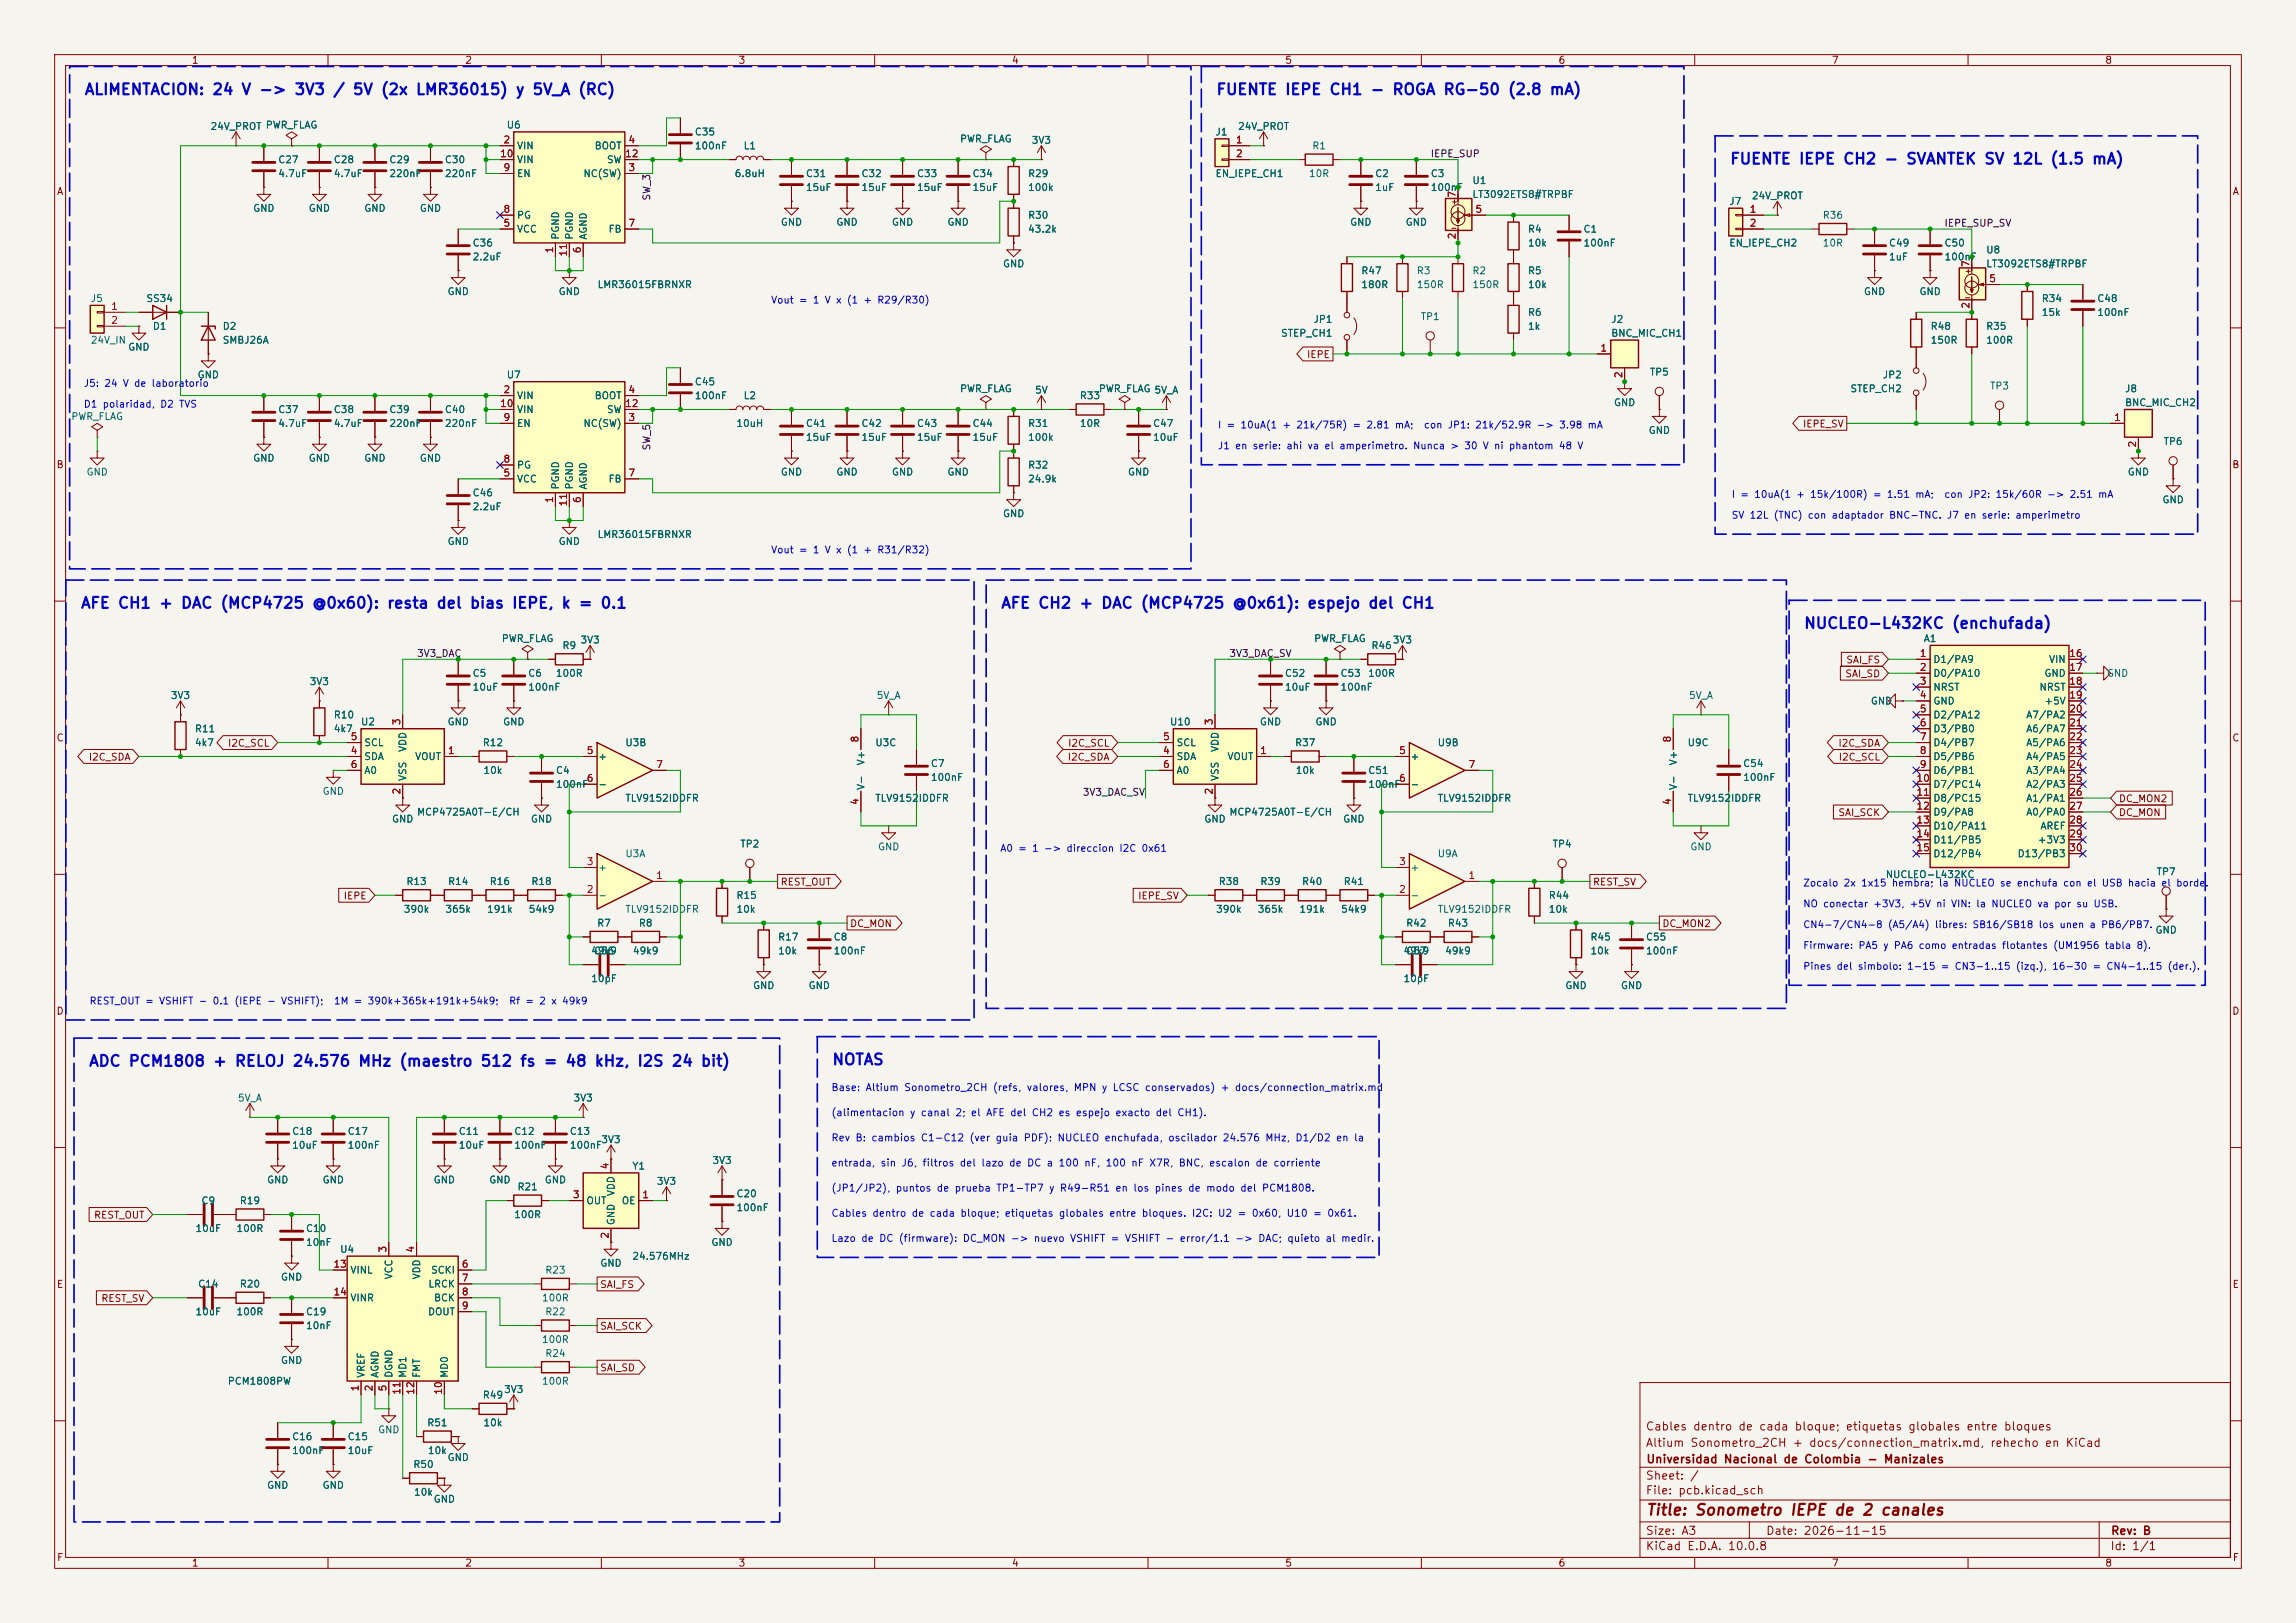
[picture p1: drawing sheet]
<svg xmlns="http://www.w3.org/2000/svg" width="420mm" height="297mm" viewBox="0 0 420 297" stroke-linecap="round" stroke-linejoin="round" font-family="sans-serif">
<defs><g id="words">
<g font-size="2" fill="#0000c2">
<text x="15.3" y="17.9">ALIMENTACION: 24 V -&gt; 3V3 / 5V (2x LMR36015) y 5V_A (RC)</text>
<text x="222.4" y="17.9">FUENTE IEPE CH1 - ROGA RG-50 (2.8 mA)</text>
<text x="316.3" y="30.6">FUENTE IEPE CH2 - SVANTEK SV 12L (1.5 mA)</text>
<text x="14.7" y="111.8">AFE CH1 + DAC (MCP4725 @0x60): resta del bias IEPE, k = 0.1</text>
<text x="183" y="111.8">AFE CH2 + DAC (MCP4725 @0x61): espejo del CH1</text>
<text x="329.9" y="115.5">NUCLEO-L432KC (enchufada)</text>
<text x="16.1" y="195.7">ADC PCM1808 + RELOJ 24.576 MHz (maestro 512 fs = 48 kHz, I2S 24 bit)</text>
<text x="152.1" y="195.4">NOTAS</text>
</g>
<text font-size="2" fill="#840000" x="301" y="277.8">Title: Sonometro IEPE de 2 canales</text>
<g font-size="1.5" fill="#840000">
<text x="300.9" y="262.1">Cables dentro de cada bloque; etiquetas globales entre bloques</text>
<text x="300.9" y="265.1">Altium Sonometro_2CH + docs/connection_matrix.md, rehecho en KiCad</text>
<text x="301" y="268.1">Universidad Nacional de Colombia - Manizales</text>
<text x="300.9" y="273.8">File: pcb.kicad_sch</text>
<text x="300.9" y="271.1">Sheet: /</text>
<text x="300.9" y="281.2">Size: A3</text>
<text x="322.9" y="281.2">Date: 2026-11-15</text>
<text x="386" y="281.2">Rev: B</text>
<text x="300.9" y="284">KiCad E.D.A. 10.0.8</text>
<text x="385.9" y="284">Id: 1/1</text>
</g>
<g font-size="1.3" fill="#840000">
<text x="35" y="12">1</text>
<text x="85" y="12">2</text>
<text x="135" y="12">3</text>
<text x="185" y="12">4</text>
<text x="235" y="12">5</text>
<text x="285" y="12">6</text>
<text x="335" y="12">7</text>
<text x="385" y="12">8</text>
<text x="10.3" y="36">A</text>
<text x="408.3" y="36">A</text>
<text x="239" y="65.8">IEPE</text>
<text x="329.7" y="78.5">IEPE_SV</text>
<text x="10.2" y="86">B</text>
<text x="408.2" y="86">B</text>
<text x="337.4" y="124.2">SAI_SD</text>
<text x="337.6" y="121.7">SAI_FS</text>
<text x="10.2" y="136">C</text>
<text x="41.6" y="136.9">I2C_SCL</text>
<text x="195.3" y="136.9">I2C_SCL</text>
<text x="336.2" y="136.9">I2C_SDA</text>
<text x="408.2" y="136">C</text>
<text x="16.1" y="139.5">I2C_SDA</text>
<text x="195.2" y="139.5">I2C_SDA</text>
<text x="336.2" y="139.5">I2C_SCL</text>
<text x="336.2" y="149.6">SAI_SCK</text>
<text x="387.5" y="147.1">DC_MON2</text>
<text x="387.5" y="149.6">DC_MON</text>
<text x="62.8" y="164.9">IEPE</text>
<text x="142.7" y="162.3">REST_OUT</text>
<text x="208.1" y="164.9">IEPE_SV</text>
<text x="291.3" y="162.3">REST_SV</text>
<text x="155.4" y="170">DC_MON</text>
<text x="304" y="170">DC_MON2</text>
<text x="10.2" y="186">D</text>
<text x="408.2" y="186">D</text>
<text x="17.1" y="223.3">REST_OUT</text>
<text x="10.3" y="236">E</text>
<text x="18.4" y="238.5">REST_SV</text>
<text x="109.7" y="236">SAI_FS</text>
<text x="408.3" y="236">E</text>
<text x="109.7" y="243.6">SAI_SCK</text>
<text x="109.7" y="251.2">SAI_SD</text>
<text x="10.3" y="286">F</text>
<text x="35" y="287">1</text>
<text x="85" y="287">2</text>
<text x="135" y="287">3</text>
<text x="185" y="287">4</text>
<text x="235" y="287">5</text>
<text x="285" y="287">6</text>
<text x="335" y="287">7</text>
<text x="385" y="287">8</text>
<text x="408.3" y="286">F</text>
</g>
<g font-size="1.3" fill="#006464">
<text x="92.6" y="23.8">U6</text>
<text x="38.4" y="24.1">24V_PROT PWR_FLAG</text>
<text x="94.5" y="27.6">VIN</text>
<text x="108.7" y="27.6">BOOT</text>
<text x="127" y="25.1">C35</text>
<text x="127" y="27.6">100nF</text>
<text x="135.9" y="27.6">L1</text>
<text x="175.5" y="26.4">PWR_FLAG</text>
<text x="188.6" y="26.6">3V3</text>
<text x="222.2" y="25.1">J1</text>
<text x="226.4" y="24.1">24V_PROT</text>
<text x="239.9" y="27.6">R1</text>
<text x="50.8" y="30.2">C27</text>
<text x="50.8" y="32.7">4.7uF</text>
<text x="60.9" y="30.2">C28</text>
<text x="60.9" y="32.7">4.7uF</text>
<text x="71.1" y="30.2">C29</text>
<text x="71.1" y="32.7">220nF</text>
<text x="81.3" y="30.2">C30</text>
<text x="81.3" y="32.7">220nF</text>
<text x="94.5" y="32.7">EN</text>
<text x="94.5" y="30.2">VIN</text>
<text x="106.6" y="32.7">NC(SW)</text>
<text x="110.9" y="30.2">SW</text>
<text x="134.3" y="32.7">6.8uH</text>
<text x="147.3" y="32.7">C31</text>
<text x="147.3" y="35.3">15uF</text>
<text x="157.5" y="32.7">C32</text>
<text x="157.5" y="35.3">15uF</text>
<text x="167.6" y="32.7">C33</text>
<text x="167.6" y="35.3">15uF</text>
<text x="177.8" y="32.7">C34</text>
<text x="177.8" y="35.3">15uF</text>
<text x="187.9" y="32.7">R29</text>
<text x="187.9" y="35.3">100k</text>
<text x="222.2" y="32.7">EN_IEPE_CH1</text>
<text x="239.3" y="32.7">10R</text>
<text x="251.4" y="32.7">C2</text>
<text x="251.4" y="35.3">1uF</text>
<text x="261.6" y="32.7">C3</text>
<text x="261.6" y="35.3">100nF</text>
<text x="269.2" y="34">U1</text>
<text x="46.2" y="39.1">GND</text>
<text x="56.4" y="39.1">GND</text>
<text x="66.5" y="39.1">GND</text>
<text x="76.7" y="39.1">GND</text>
<text x="94.5" y="40.3">PG</text>
<text x="142.7" y="41.6">GND</text>
<text x="152.9" y="41.6">GND</text>
<text x="163" y="41.6">GND</text>
<text x="173.2" y="41.6">GND</text>
<text x="187.9" y="40.3">R30</text>
<text x="246.9" y="41.6">GND</text>
<text x="257" y="41.6">GND</text>
<text x="269.2" y="36.5">LT3092ETS8#TRPBF</text>
<text x="316.2" y="37.8">J7</text>
<text x="320.3" y="36.8">24V_PROT</text>
<text x="333.3" y="40.3">R36</text>
<text x="86.3" y="45.4">C36</text>
<text x="86.3" y="48">2.2uF</text>
<text x="94.5" y="42.9">VCC</text>
<text x="102.6" y="44" transform="rotate(-90 102.6 44)">PGND</text>
<text x="105.1" y="44" transform="rotate(-90 105.1 44)">PGND</text>
<text x="107.6" y="44" transform="rotate(-90 107.6 44)">AGND</text>
<text x="111.2" y="42.9">FB</text>
<text x="187.9" y="42.9">43.2k</text>
<text x="279.4" y="42.9">R4</text>
<text x="279.4" y="45.4">10k</text>
<text x="289.5" y="42.9">C1</text>
<text x="289.5" y="45.4">100nF</text>
<text x="316.2" y="45.4">EN_IEPE_CH2</text>
<text x="333.3" y="45.4">10R</text>
<text x="345.4" y="45.4">C49</text>
<text x="345.4" y="48">1uF</text>
<text x="355.6" y="45.4">C50</text>
<text x="355.6" y="48">100nF</text>
<text x="363.2" y="46.7">U8</text>
<text x="109.2" y="53">LMR36015FBRNXR</text>
<text x="183.4" y="49.2">GND</text>
<text x="248.9" y="50.5">R47</text>
<text x="248.9" y="53">180R</text>
<text x="259.1" y="50.5">R3</text>
<text x="259.1" y="53">150R</text>
<text x="269.2" y="50.5">R2</text>
<text x="269.2" y="53">150R</text>
<text x="279.4" y="50.5">R5</text>
<text x="279.4" y="53">10k</text>
<text x="363.2" y="49.2">LT3092ETS8#TRPBF</text>
<text x="16.5" y="55.6">J5</text>
<text x="26.7" y="55.6">SS34</text>
<text x="81.8" y="54.3">GND</text>
<text x="102.1" y="54.3">GND</text>
<text x="240.2" y="59.4">JP1</text>
<text x="259.8" y="58.9">TP1</text>
<text x="279.4" y="58.1">R6</text>
<text x="294.6" y="59.4">J2</text>
<text x="340.8" y="54.3">GND</text>
<text x="351" y="54.3">GND</text>
<text x="373.4" y="55.6">R34</text>
<text x="373.4" y="58.1">15k</text>
<text x="383.5" y="55.6">C48</text>
<text x="383.5" y="58.1">100nF</text>
<text x="16.5" y="63.2">24V_IN</text>
<text x="23.3" y="64.5">GND</text>
<text x="27.8" y="60.7">D1</text>
<text x="40.6" y="60.7">D2</text>
<text x="40.6" y="63.2">SMBJ26A</text>
<text x="234.2" y="61.9">STEP_CH1</text>
<text x="279.4" y="60.7">1k</text>
<text x="294.6" y="61.9">BNC_MIC_CH1</text>
<text x="353" y="60.7">R48</text>
<text x="353" y="63.2">150R</text>
<text x="363.2" y="60.7">R35</text>
<text x="363.2" y="63.2">100R</text>
<text x="36" y="69.5">GND</text>
<text x="92.6" y="69.5">U7</text>
<text x="127" y="70.8">C45</text>
<text x="301.7" y="69">TP5</text>
<text x="344.3" y="69.5">JP2</text>
<text x="363.9" y="71.6">TP3</text>
<text x="12.9" y="77.2">PWR_FLAG</text>
<text x="50.8" y="75.9">C37</text>
<text x="60.9" y="75.9">C38</text>
<text x="71.1" y="75.9">C39</text>
<text x="81.3" y="75.9">C40</text>
<text x="94.5" y="73.4">VIN</text>
<text x="94.5" y="75.9">VIN</text>
<text x="108.7" y="73.4">BOOT</text>
<text x="110.9" y="75.9">SW</text>
<text x="127" y="73.4">100nF</text>
<text x="135.9" y="73.4">L2</text>
<text x="175.5" y="72.1">PWR_FLAG</text>
<text x="189.2" y="72.3">5V</text>
<text x="197.4" y="73.4">R33</text>
<text x="200.9" y="72.1">PWR_FLAG 5V_A</text>
<text x="295.1" y="74.6">GND</text>
<text x="338.4" y="72.1">STEP_CH2</text>
<text x="388.6" y="72.1">J8</text>
<text x="388.6" y="74.6">BNC_MIC_CH2</text>
<text x="50.8" y="78.4">4.7uF</text>
<text x="60.9" y="78.4">4.7uF</text>
<text x="71.1" y="78.4">220nF</text>
<text x="81.3" y="78.4">220nF</text>
<text x="94.5" y="78.4">EN</text>
<text x="106.6" y="78.4">NC(SW)</text>
<text x="134.6" y="78.4">10uH</text>
<text x="147.3" y="78.4">C41</text>
<text x="147.3" y="81">15uF</text>
<text x="157.5" y="78.4">C42</text>
<text x="157.5" y="81">15uF</text>
<text x="167.6" y="78.4">C43</text>
<text x="167.6" y="81">15uF</text>
<text x="177.8" y="78.4">C44</text>
<text x="177.8" y="81">15uF</text>
<text x="187.9" y="78.4">R31</text>
<text x="187.9" y="81">100k</text>
<text x="197.4" y="78.4">10R</text>
<text x="210.8" y="78.4">C47</text>
<text x="210.8" y="81">10uF</text>
<text x="301.5" y="79.7">GND</text>
<text x="395.7" y="81.7">TP6</text>
<text x="15.7" y="87.3">GND</text>
<text x="46.2" y="84.8">GND</text>
<text x="56.4" y="84.8">GND</text>
<text x="66.5" y="84.8">GND</text>
<text x="76.7" y="84.8">GND</text>
<text x="94.5" y="88.6">VCC</text>
<text x="94.5" y="86.1">PG</text>
<text x="102.6" y="89.7" transform="rotate(-90 102.6 89.7)">PGND</text>
<text x="105.1" y="89.7" transform="rotate(-90 105.1 89.7)">PGND</text>
<text x="107.6" y="89.7" transform="rotate(-90 107.6 89.7)">AGND</text>
<text x="111.2" y="88.6">FB</text>
<text x="142.7" y="87.3">GND</text>
<text x="152.9" y="87.3">GND</text>
<text x="163" y="87.3">GND</text>
<text x="173.2" y="87.3">GND</text>
<text x="187.9" y="86.1">R32</text>
<text x="187.9" y="88.6">24.9k</text>
<text x="206.2" y="87.3">GND</text>
<text x="389.1" y="87.3">GND</text>
<text x="86.3" y="91.1">C46</text>
<text x="86.3" y="93.7">2.2uF</text>
<text x="183.4" y="94.9">GND</text>
<text x="395.4" y="92.4">GND</text>
<text x="81.8" y="100">GND</text>
<text x="102.1" y="100">GND</text>
<text x="109.2" y="98.8">LMR36015FBRNXR</text>
<text x="91.7" y="117.8">PWR_FLAG</text>
<text x="102.8" y="119.1">R9</text>
<text x="106.1" y="118.1">3V3</text>
<text x="240.3" y="117.8">PWR_FLAG</text>
<text x="250.8" y="119.1">R46</text>
<text x="254.7" y="118.1">3V3</text>
<text x="351.8" y="117.8">A1</text>
<text x="56.5" y="125.7">3V3</text>
<text x="86.3" y="124.2">C5</text>
<text x="96.5" y="124.2">C6</text>
<text x="101.6" y="124.2">100R</text>
<text x="234.9" y="124.2">C52</text>
<text x="245.1" y="124.2">C53</text>
<text x="250.2" y="124.2">100R</text>
<text x="353.5" y="121.6">D1/PA9</text>
<text x="353.5" y="124.2">D0/PA10</text>
<text x="373.9" y="124.2">GND</text>
<text x="374.7" y="121.6">VIN</text>
<text x="385.3" y="124.2">GND</text>
<text x="31.1" y="128.2">3V3</text>
<text x="60.9" y="131.8">R10</text>
<text x="86.3" y="126.7">10uF</text>
<text x="96.5" y="126.7">100nF</text>
<text x="160.3" y="128.2">5V_A</text>
<text x="234.9" y="126.7">10uF</text>
<text x="245.1" y="126.7">100nF</text>
<text x="308.8" y="128.2">5V_A</text>
<text x="342.1" y="129.2">GND</text>
<text x="353.5" y="126.7">NRST</text>
<text x="353.5" y="129.2">GND</text>
<text x="353.5" y="131.8">D2/PA12</text>
<text x="370.5" y="131.8">A7/PA2</text>
<text x="372.9" y="126.7">NRST</text>
<text x="373.9" y="129.2">+5V</text>
<text x="35.5" y="134.3">R11</text>
<text x="35.5" y="136.9">4k7</text>
<text x="60.9" y="134.3">4k7</text>
<text x="65.9" y="133">U2</text>
<text x="66.5" y="136.9">SCL</text>
<text x="74.6" y="137.7" transform="rotate(-90 74.6 137.7)">VDD</text>
<text x="81.8" y="133">GND</text>
<text x="88.2" y="136.9">R12</text>
<text x="91.9" y="133">GND</text>
<text x="114.3" y="136.9">U3B</text>
<text x="160" y="136.9">U3C</text>
<text x="213.9" y="133">U10</text>
<text x="215.1" y="136.9">SCL</text>
<text x="223.2" y="137.7" transform="rotate(-90 223.2 137.7)">VDD</text>
<text x="230.3" y="133">GND</text>
<text x="236.8" y="136.9">R37</text>
<text x="240.5" y="133">GND</text>
<text x="262.9" y="136.9">U9B</text>
<text x="308.6" y="136.9">U9C</text>
<text x="353.5" y="134.3">D3/PB0</text>
<text x="353.5" y="136.9">D4/PB7</text>
<text x="370.5" y="134.3">A6/PA7</text>
<text x="370.5" y="136.9">A5/PA6</text>
<text x="66.5" y="139.4">SDA</text>
<text x="66.5" y="141.9">A0</text>
<text x="74.6" y="143" transform="rotate(-90 74.6 143)">VSS</text>
<text x="75.8" y="139.4">VOUT</text>
<text x="88.3" y="141.9">10k</text>
<text x="101.6" y="141.9">C4</text>
<text x="109.3" y="139.4">+</text>
<text x="158.4" y="140.2" transform="rotate(-90 158.4 140.2)">V+</text>
<text x="170.2" y="140.7">C7</text>
<text x="170.2" y="143.2">100nF</text>
<text x="215.1" y="139.4">SDA</text>
<text x="215.1" y="141.9">A0</text>
<text x="223.2" y="143" transform="rotate(-90 223.2 143)">VSS</text>
<text x="224.4" y="139.4">VOUT</text>
<text x="236.9" y="141.9">10k</text>
<text x="250.2" y="141.9">C51</text>
<text x="257.9" y="139.4">+</text>
<text x="307" y="140.2" transform="rotate(-90 307 140.2)">V+</text>
<text x="318.8" y="140.7">C54</text>
<text x="318.8" y="143.2">100nF</text>
<text x="353.5" y="139.4">D5/PB6</text>
<text x="353.5" y="141.9">D6/PB1</text>
<text x="370.5" y="139.4">A4/PA5</text>
<text x="370.5" y="141.9">A3/PA4</text>
<text x="58.9" y="145.7">GND</text>
<text x="76.2" y="149.6">MCP4725A0T-E/CH</text>
<text x="101.6" y="144.5">100nF</text>
<text x="109.3" y="144.5">-</text>
<text x="114.3" y="147">TLV9152IDDFR</text>
<text x="158.4" y="144.7" transform="rotate(-90 158.4 144.7)">V-</text>
<text x="160" y="147">TLV9152IDDFR</text>
<text x="224.8" y="149.6">MCP4725A0T-E/CH</text>
<text x="250.2" y="144.5">100nF</text>
<text x="257.9" y="144.5">-</text>
<text x="262.9" y="147">TLV9152IDDFR</text>
<text x="307" y="144.7" transform="rotate(-90 307 144.7)">V-</text>
<text x="308.6" y="147">TLV9152IDDFR</text>
<text x="353.5" y="144.5">D7/PC14</text>
<text x="353.5" y="147">D8/PC15</text>
<text x="353.5" y="149.6">D9/PA8</text>
<text x="370.5" y="144.5">A2/PA3</text>
<text x="370.5" y="147">A1/PA1</text>
<text x="370.5" y="149.6">A0/PA0</text>
<text x="71.6" y="150.8">GND</text>
<text x="97" y="150.8">GND</text>
<text x="135.3" y="155.4">TP2</text>
<text x="160.5" y="155.9">GND</text>
<text x="220.2" y="150.8">GND</text>
<text x="245.6" y="150.8">GND</text>
<text x="283.9" y="155.4">TP4</text>
<text x="309.1" y="155.9">GND</text>
<text x="353.5" y="152.1">D10/PA11</text>
<text x="353.5" y="154.6">D11/PB5</text>
<text x="372.6" y="154.6">+3V3</text>
<text x="373.1" y="152.1">AREF</text>
<text x="109.3" y="159.7">+</text>
<text x="114.3" y="157.2">U3A</text>
<text x="257.9" y="159.7">+</text>
<text x="262.9" y="157.2">U9A</text>
<text x="344.8" y="161">NUCLEO-L432KC</text>
<text x="353.5" y="157.2">D12/PB4</text>
<text x="369" y="157.2">D13/PB3</text>
<text x="394.4" y="160.5">TP7</text>
<text x="73.7" y="167.3">390k</text>
<text x="74.2" y="162.3">R13</text>
<text x="81.4" y="167.3">365k</text>
<text x="81.8" y="162.3">R14</text>
<text x="89" y="167.3">191k</text>
<text x="89.5" y="162.3">R16</text>
<text x="96.6" y="167.3">54k9</text>
<text x="97.1" y="162.3">R18</text>
<text x="109.3" y="164.8">-</text>
<text x="114.3" y="167.3">TLV9152IDDFR</text>
<text x="134.6" y="164.8">R15</text>
<text x="134.6" y="167.3">10k</text>
<text x="222.3" y="167.3">390k</text>
<text x="222.8" y="162.3">R38</text>
<text x="230" y="167.3">365k</text>
<text x="230.4" y="162.3">R39</text>
<text x="237.6" y="167.3">191k</text>
<text x="238.1" y="162.3">R40</text>
<text x="245.2" y="167.3">54k9</text>
<text x="245.7" y="162.3">R41</text>
<text x="257.9" y="164.8">-</text>
<text x="262.9" y="167.3">TLV9152IDDFR</text>
<text x="283.2" y="164.8">R44</text>
<text x="283.2" y="167.3">10k</text>
<text x="109.1" y="169.9">R7</text>
<text x="116.7" y="169.9">R8</text>
<text x="142.2" y="172.4">R17</text>
<text x="152.4" y="172.4">C8</text>
<text x="257.1" y="169.9">R42</text>
<text x="264.7" y="169.9">R43</text>
<text x="290.8" y="172.4">R45</text>
<text x="301" y="172.4">C55</text>
<text x="394.2" y="171.1">GND</text>
<text x="108" y="175">49k9</text>
<text x="108.5" y="175">C56</text>
<text x="115.7" y="175">49k9</text>
<text x="142.2" y="175">10k</text>
<text x="152.4" y="175">100nF</text>
<text x="256.6" y="175">49k9</text>
<text x="257.1" y="175">C57</text>
<text x="264.2" y="175">49k9</text>
<text x="290.8" y="175">10k</text>
<text x="301" y="175">100nF</text>
<text x="108" y="180">10pF</text>
<text x="137.6" y="181.3">GND</text>
<text x="147.8" y="181.3">GND</text>
<text x="256.6" y="180">10pF</text>
<text x="286.2" y="181.3">GND</text>
<text x="296.4" y="181.3">GND</text>
<text x="43.4" y="201.9">5V_A</text>
<text x="104.8" y="201.9">3V3</text>
<text x="53.3" y="208">C18</text>
<text x="63.5" y="208">C17</text>
<text x="83.8" y="208">C11</text>
<text x="94" y="208">C12</text>
<text x="104.1" y="208">C13</text>
<text x="109.9" y="209.5">3V3</text>
<text x="53.3" y="210.5">10uF</text>
<text x="63.5" y="210.5">100nF</text>
<text x="83.8" y="210.5">10uF</text>
<text x="94" y="210.5">100nF</text>
<text x="104.1" y="210.5">100nF</text>
<text x="115.6" y="214.3">Y1</text>
<text x="130.2" y="213.3">3V3</text>
<text x="36.7" y="220.7">C9</text>
<text x="43.7" y="220.7">R19</text>
<text x="48.7" y="216.9">GND</text>
<text x="58.9" y="216.9">GND</text>
<text x="79.2" y="216.9">GND</text>
<text x="89.4" y="216.9">GND</text>
<text x="94.5" y="218.1">R21</text>
<text x="99.5" y="216.9">GND</text>
<text x="107.2" y="220.7">OUT</text>
<text x="112.7" y="219" transform="rotate(-90 112.7 219)">VDD</text>
<text x="113.6" y="220.7">OE</text>
<text x="120" y="217.1">3V3</text>
<text x="134.6" y="219.4">C20</text>
<text x="134.6" y="221.9">100nF</text>
<text x="35.6" y="225.8">10uF</text>
<text x="43.1" y="225.8">100R</text>
<text x="55.9" y="225.8">C10</text>
<text x="93.9" y="223.2">100R</text>
<text x="112.7" y="224.3" transform="rotate(-90 112.7 224.3)">GND</text>
<text x="55.9" y="228.3">10nF</text>
<text x="62.1" y="229.6">U4</text>
<text x="64" y="233.4">VINL</text>
<text x="78.7" y="233.4">SCKI</text>
<text x="99.6" y="233.4">R23</text>
<text x="109.7" y="232.1">GND</text>
<text x="115.6" y="230.8">24.576MHz</text>
<text x="130" y="228.3">GND</text>
<text x="36.1" y="235.9">C14</text>
<text x="43.7" y="235.9">R20</text>
<text x="51.3" y="234.6">GND</text>
<text x="64" y="238.5">VINR</text>
<text x="72.1" y="234.2" transform="rotate(-90 72.1 234.2)">VCC</text>
<text x="77.2" y="234.2" transform="rotate(-90 77.2 234.2)">VDD</text>
<text x="78.2" y="235.9">LRCK</text>
<text x="79.3" y="238.5">BCK</text>
<text x="99" y="238.5">100R</text>
<text x="35.6" y="241">10uF</text>
<text x="43.1" y="241">100R</text>
<text x="55.9" y="241">C19</text>
<text x="55.9" y="243.5">10nF</text>
<text x="78.2" y="241">DOUT</text>
<text x="99.6" y="241">R22</text>
<text x="51.3" y="249.9">GND</text>
<text x="99" y="246.1">100R</text>
<text x="99.6" y="248.6">R24</text>
<text x="41.6" y="253.7">PCM1808PW</text>
<text x="67" y="252.2" transform="rotate(-90 67 252.2)">VREF</text>
<text x="69.5" y="252.2" transform="rotate(-90 69.5 252.2)">AGND</text>
<text x="72.1" y="252.2" transform="rotate(-90 72.1 252.2)">DGND</text>
<text x="74.6" y="252.2" transform="rotate(-90 74.6 252.2)">MD1</text>
<text x="77.2" y="252.2" transform="rotate(-90 77.2 252.2)">FMT</text>
<text x="82.2" y="252.2" transform="rotate(-90 82.2 252.2)">MD0</text>
<text x="88.2" y="256.2">R49</text>
<text x="92.1" y="255.2">3V3</text>
<text x="99" y="253.7">100R</text>
<text x="53.3" y="263.9">C16</text>
<text x="63.5" y="263.9">C15</text>
<text x="69.1" y="262.6">GND</text>
<text x="78" y="261.3">R51</text>
<text x="88.3" y="261.3">10k</text>
<text x="53.3" y="266.4">100nF</text>
<text x="63.5" y="266.4">10uF</text>
<text x="75.5" y="268.9">R50</text>
<text x="78.2" y="266.4">10k</text>
<text x="81.8" y="267.7">GND</text>
<text x="48.7" y="272.7">GND</text>
<text x="58.9" y="272.7">GND</text>
<text x="75.6" y="274">10k</text>
<text x="79.2" y="275.3">GND</text>
</g>
<g font-size="1.3" fill="#a90000">
<text x="91.4" y="29.1">10</text>
<text x="92" y="26.5">2</text>
<text x="114.2" y="29.1">12</text>
<text x="114.8" y="26.5">4</text>
<text x="226" y="26.5">1</text>
<text x="226" y="29.1">2</text>
<text x="92" y="31.6">9</text>
<text x="114.8" y="31.6">3</text>
<text x="92" y="41.8">5</text>
<text x="92" y="39.2">8</text>
<text x="114.8" y="41.8">7</text>
<text x="266.6" y="36.3" transform="rotate(-90 266.6 36.3)">7</text>
<text x="269.8" y="39.2">5</text>
<text x="319.9" y="39.2">1</text>
<text x="319.9" y="41.8">2</text>
<text x="101.5" y="46.5" transform="rotate(-90 101.5 46.5)">1</text>
<text x="104" y="47.1" transform="rotate(-90 104 47.1)">11</text>
<text x="106.5" y="46.5" transform="rotate(-90 106.5 46.5)">6</text>
<text x="266.6" y="43.9" transform="rotate(-90 266.6 43.9)">2</text>
<text x="360.5" y="49" transform="rotate(-90 360.5 49)">7</text>
<text x="363.8" y="51.9">5</text>
<text x="20.2" y="57">1</text>
<text x="20.2" y="59.6">2</text>
<text x="360.5" y="56.6" transform="rotate(-90 360.5 56.6)">2</text>
<text x="292.6" y="64.6">1</text>
<text x="297" y="69.3" transform="rotate(-90 297 69.3)">2</text>
<text x="91.4" y="74.8">10</text>
<text x="92" y="72.3">2</text>
<text x="92" y="77.3">9</text>
<text x="114.2" y="74.8">12</text>
<text x="114.8" y="77.3">3</text>
<text x="114.8" y="72.3">4</text>
<text x="386.6" y="77.3">1</text>
<text x="391" y="82" transform="rotate(-90 391 82)">2</text>
<text x="92" y="87.5">5</text>
<text x="92" y="85">8</text>
<text x="114.8" y="87.5">7</text>
<text x="101.5" y="92.2" transform="rotate(-90 101.5 92.2)">1</text>
<text x="104" y="92.8" transform="rotate(-90 104 92.8)">11</text>
<text x="106.5" y="92.2" transform="rotate(-90 106.5 92.2)">6</text>
<text x="351.1" y="120.5">1</text>
<text x="351.1" y="123.1">2</text>
<text x="351.1" y="125.6">3</text>
<text x="378.4" y="120.5">16</text>
<text x="378.4" y="123.1">17</text>
<text x="378.4" y="125.6">18</text>
<text x="351.1" y="128.1">4</text>
<text x="351.1" y="130.7">5</text>
<text x="378.4" y="128.1">19</text>
<text x="378.4" y="130.7">20</text>
<text x="64" y="135.8">5</text>
<text x="73.5" y="132.8" transform="rotate(-90 73.5 132.8)">3</text>
<text x="157.3" y="136" transform="rotate(-90 157.3 136)">8</text>
<text x="212.6" y="135.8">5</text>
<text x="222.1" y="132.8" transform="rotate(-90 222.1 132.8)">3</text>
<text x="305.9" y="136" transform="rotate(-90 305.9 136)">8</text>
<text x="351.1" y="133.2">6</text>
<text x="351.1" y="135.8">7</text>
<text x="378.4" y="133.2">21</text>
<text x="378.4" y="135.8">22</text>
<text x="64" y="138.3">4</text>
<text x="64" y="140.8">6</text>
<text x="81.8" y="138.3">1</text>
<text x="107.2" y="138.3">5</text>
<text x="107.2" y="143.4">6</text>
<text x="119.9" y="140.8">7</text>
<text x="212.6" y="138.3">4</text>
<text x="212.6" y="140.8">6</text>
<text x="230.4" y="138.3">1</text>
<text x="255.8" y="138.3">5</text>
<text x="255.8" y="143.4">6</text>
<text x="268.5" y="140.8">7</text>
<text x="350.5" y="143.4">10</text>
<text x="351.1" y="138.3">8</text>
<text x="351.1" y="140.8">9</text>
<text x="378.4" y="138.3">23</text>
<text x="378.4" y="140.8">24</text>
<text x="378.4" y="143.4">25</text>
<text x="73.5" y="145.5" transform="rotate(-90 73.5 145.5)">2</text>
<text x="157.3" y="147.4" transform="rotate(-90 157.3 147.4)">4</text>
<text x="222.1" y="145.5" transform="rotate(-90 222.1 145.5)">2</text>
<text x="305.9" y="147.4" transform="rotate(-90 305.9 147.4)">4</text>
<text x="350.5" y="145.9">11</text>
<text x="350.5" y="148.5">12</text>
<text x="378.4" y="145.9">26</text>
<text x="378.4" y="148.5">27</text>
<text x="350.5" y="151">13</text>
<text x="350.5" y="153.5">14</text>
<text x="378.4" y="151">28</text>
<text x="378.4" y="153.5">29</text>
<text x="107.2" y="158.6">3</text>
<text x="119.9" y="161.2">1</text>
<text x="255.8" y="158.6">3</text>
<text x="268.5" y="161.2">1</text>
<text x="350.5" y="156.1">15</text>
<text x="378.4" y="156.1">30</text>
<text x="107.2" y="163.7">2</text>
<text x="255.8" y="163.7">2</text>
<text x="111.6" y="214.1" transform="rotate(-90 111.6 214.1)">4</text>
<text x="104.7" y="219.6">3</text>
<text x="117.4" y="219.6">1</text>
<text x="111.6" y="226.8" transform="rotate(-90 111.6 226.8)">2</text>
<text x="60.9" y="232.3">13</text>
<text x="71" y="229.3" transform="rotate(-90 71 229.3)">3</text>
<text x="76.1" y="229.3" transform="rotate(-90 76.1 229.3)">4</text>
<text x="84.4" y="232.3">6</text>
<text x="60.9" y="237.4">14</text>
<text x="84.4" y="234.8">7</text>
<text x="84.4" y="237.4">8</text>
<text x="84.4" y="239.9">9</text>
<text x="65.9" y="254.7" transform="rotate(-90 65.9 254.7)">1</text>
<text x="68.4" y="254.7" transform="rotate(-90 68.4 254.7)">2</text>
<text x="71" y="254.7" transform="rotate(-90 71 254.7)">5</text>
<text x="73.5" y="255.3" transform="rotate(-90 73.5 255.3)">11</text>
<text x="76.1" y="255.3" transform="rotate(-90 76.1 255.3)">12</text>
<text x="81.1" y="255.3" transform="rotate(-90 81.1 255.3)">10</text>
</g>
<g font-size="1.3" fill="#0f0f0f">
<text x="261.6" y="29.1">IEPE_SUP</text>
<text x="119.3" y="36.8" transform="rotate(-90 119.3 36.8)">SW_3</text>
<text x="355.6" y="41.8">IEPE_SUP_SV</text>
<text x="119.3" y="82.5" transform="rotate(-90 119.3 82.5)">SW_5</text>
<text x="76.2" y="120.5">3V3_DAC</text>
<text x="224.8" y="120.5">3V3_DAC_SV</text>
<text x="198" y="145.9">3V3_DAC_SV</text>
</g>
<g font-size="1.3" fill="#0000c2">
<text x="140.9" y="55.9">Vout = 1 V x (1 + R29/R30)</text>
<text x="15.2" y="71.1">J5: 24 V de laboratorio</text>
<text x="15.2" y="74.9">D1 polaridad, D2 TVS</text>
<text x="222.7" y="82.5">J1 en serie: ahi va el amperimetro. Nunca &gt; 30 V ni phantom 48 V</text>
<text x="222.7" y="78.7">I = 10uA(1 + 21k/75R) = 2.81 mA;</text>
<text x="260.3" y="78.7">con JP1: 21k/52.9R -&gt; 3.98 mA</text>
<text x="316.7" y="91.4">I = 10uA(1 + 15k/100R) = 1.51 mA;</text>
<text x="316.7" y="95.2">SV 12L (TNC) con adaptador BNC-TNC. J7 en serie: amperimetro</text>
<text x="355.5" y="91.4">con JP2: 15k/60R -&gt; 2.51 mA</text>
<text x="140.9" y="101.6">Vout = 1 V x (1 + R31/R32)</text>
<text x="182.9" y="156.2">A0 = 1 -&gt; direccion I2C 0x61</text>
<text x="329.7" y="162.5">Zocalo 2x 1x15 hembra; la NUCLEO se enchufa con el USB hacia el borde.</text>
<text x="329.7" y="166.3">NO conectar +3V3, +5V ni VIN: la NUCLEO va por su USB.</text>
<text x="329.7" y="174">Firmware: PA5 y PA6 como entradas flotantes (UM1956 tabla 8).</text>
<text x="329.7" y="170.2">CN4-7/CN4-8 (A5/A4) libres: SB16/SB18 los unen a PB6/PB7.</text>
<text x="329.7" y="177.8">Pines del simbolo: 1-15 = CN3-1..15 (izq.), 16-30 = CN4-1..15 (der.).</text>
<text x="16.3" y="184.1">REST_OUT = VSHIFT - 0.1 (IEPE - VSHIFT);</text>
<text x="61" y="184.1">1M = 390k+365k+191k+54k9;</text>
<text x="93" y="184.1">Rf = 2 x 49k9</text>
<text x="152" y="200">Base: Altium Sonometro_2CH (refs, valores, MPN y LCSC conservados) + docs/connection_matrix.md</text>
<text x="152" y="209.2">Rev B: cambios C1-C12 (ver guia PDF): NUCLEO enchufada, oscilador 24.576 MHz, D1/D2 en la</text>
<text x="152" y="204.6">(alimentacion y canal 2; el AFE del CH2 es espejo exacto del CH1).</text>
<text x="152" y="213.8">entrada, sin J6, filtros del lazo de DC a 100 nF, 100 nF X7R, BNC, escalon de corriente</text>
<text x="152" y="218.4">(JP1/JP2), puntos de prueba TP1-TP7 y R49-R51 en los pines de modo del PCM1808.</text>
<text x="152" y="223">Cables dentro de cada bloque; etiquetas globales entre bloques. I2C: U2 = 0x60, U10 = 0x61.</text>
<text x="152" y="227.6">Lazo de DC (firmware): DC_MON -&gt; nuevo VSHIFT = VSHIFT - error/1.1 -&gt; DAC; quieto al medir.</text>
</g>
</g></defs>
<path d="M0 0h420v297h-420z" fill="#f5f4ef" stroke="#f5f4ef" stroke-width=".18"/>
<g fill="none" stroke="#840000" stroke-width=".18">
<path d="M10 10h400v277h-400zM12 12h396v273h-396zM60 10v2M110 10v2M160 10v2M210 10v2M260 10v2M310 10v2M360 10v2M276.9 47v1.3M276.9 53.3v2.6M350.5 57.2v1.2"/>
<path d="M360.7 57.2v1.2M10 60h2M276.9 61v1.2M350.5 63.5v1.3M360.7 63.5v1.3M365.8 74.9v2.6M408 60h2M10 110h2M408 110h2M10 160h2M408 160h2M10 210h2"/>
<path d="M45.7 204.5h.1M45.7 201.9l-.7 1.3M45.7 201.9l.8 1.3M45.7 201.9v2.6M92.7 219.7h1.3M99.1 219.7h1.2M408 210h2M300 253h108v32h-108zM10 260h2M300 278.5h108M300 274.5h108M300 268.5h108"/>
<path d="M320 278.5v3M384 278.5v6.5M408 260h2M60 285v2M110 285v2M160 285v2M210 285v2M260 285v2M300 281.5h108M310 285v2M360 285v2"/>
<circle cx="365.8" cy="74.2" r=".76"/>
</g>
<path d="M275.8 48.3h2.1v5h-2.1zM275.8 55.9h2.1v5.1h-2.1zM349.5 58.4h2v5.1h-2zM359.7 58.4h2v5.1h-2zM94 218.7h5.1v2h-5.1z" fill="none" stroke="#840000" stroke-width=".25"/>
<path d="M358.4 49h4.8v5.9h-4.8z" fill="#ffffc2"/>
<path d="M27.9 55.9l2.6 1.3-2.6 1.2zM30.5 55.9v2.5M358.4 49h4.8v5.9h-4.8zM360.4 53h.5l-.2 .5zM360.7 50.7v2.8M369.8 53.3h2.1v5.1h-2.1zM43.2 221.2h5.1v2.1h-5.1zM99.1 233.9h5v2.1h-5zM77.5 261.9h5v2h-5z" fill="none" stroke="#840000" stroke-width=".25"/>
<g fill="none" stroke="#840000" stroke-width=".18">
<path d="M58.4 34.3v1.3h1.3l-1.3 1.2-1.3-1.2h1.3M58.4 34.3h.1M58.4 26.7v2.8M58.4 31.5v2.8M68.6 34.3v1.3h1.2l-1.2 1.2-1.3-1.2h1.3M68.6 34.3h.1M68.6 26.7v2.8M68.6 31.5v2.8M25.4 59.7v1.3h1.3l-1.3 1.2-1.3-1.2h1.3M25.4 59.7h.1M25.4 57.2h7.6M353.1 49.5v1.3h1.2l-1.2 1.3-1.3-1.3h1.3"/>
<path d="M353.1 49.5h.1M353.1 41.9v2.8M353.1 46.7v2.8M359.5 54.5h.8M359.7 49.7h.7M360 49.3v.7M360.7 47v3.2M360.7 54v3.2M361.9 52.1l.9-.3v.5zM361.9 52.1h3.9M370.8 52.1v1.2M370.8 58.4v1.3"/>
<path d="M396.2 163.8v2.6M81.3 212.1v1.3h1.2l-1.2 1.2-1.3-1.2h1.3M81.3 212.1h.1M81.3 204.5v2.8M81.3 209.3v2.8M34.3 222.2h2.8M34.3 237.5h2.8M39.1 222.2h4.1M39.1 237.5h2.8M48.3 222.2h1.2M97.8 234.9h1.3M104.1 234.9h1.3"/>
<path d="M76.2 262.9h1.3M82.5 262.9h1.3M83.8 262.9v1.3h1.3l-1.3 1.2-1.3-1.2h1.3M83.8 262.9h.1"/>
<circle cx="360.7" cy="52.7" r="1.27"/>
<circle cx="360.7" cy="51.4" r="1.27"/>
<circle cx="396.2" cy="163.1" r=".76"/>
</g>
<path d="M56.4 29.7h4.1M56.4 31.2h4.1M66.5 29.7h4.1M66.5 31.2h4.1M351 45h4.1M351 46.5h4.1M79.2 207.5h4.1M79.2 209h4.1M37.3 220.2v4.1M37.3 235.5v4M38.9 220.2v4.1M38.9 235.5v4" fill="none" stroke="#840000" stroke-width=".51"/>
<path d="M353.1 118.1h25.4v40.7h-25.4z" fill="#ffffc2"/>
<path d="M36.8 59.7h2.6v.5M38.1 59.7l1.3 2.5h-2.6zM353.1 118.1h25.4v40.7h-25.4zM43.2 236.5h5.1v2h-5.1z" fill="none" stroke="#840000" stroke-width=".25"/>
<g fill="none" stroke="#840000" stroke-width=".18">
<path d="M48.3 34.3v1.3h1.2l-1.2 1.2-1.3-1.2h1.3M48.3 34.3h.1M48.3 26.7v2.8M48.3 31.5v2.8M38.1 57.2v7.6M38.1 64.8v1.2h1.3l-1.3 1.3-1.3-1.3h1.3M38.1 64.8h.1M350.5 120.7h2.6M350.5 123.2h2.6M350.5 125.7h2.6M350.5 128.3h2.6M350.5 130.8h2.6"/>
<path d="M350.5 133.4h2.6M350.5 135.9h2.6M350.5 138.4h2.6M378.5 120.7h2.5M378.5 123.2h2.5M378.5 125.7h2.5M378.5 128.3h2.5M378.5 130.8h2.5M378.5 133.4h2.5M378.5 135.9h2.5M378.5 138.4h2.5M383.5 123.2h1.3v-1.3l1.3 1.3-1.3 1.3v-1.3"/>
<path d="M383.5 123.2h.1M350.5 141h2.6M350.5 143.5h2.6M350.5 146.1h2.6M350.5 148.6h2.6M350.5 151.1h2.6M350.5 153.7h2.6M350.5 156.2h2.6M378.5 141h2.5M378.5 143.5h2.5M378.5 146.1h2.5M378.5 148.6h2.5"/>
<path d="M378.5 151.1h2.5M378.5 153.7h2.5M378.5 156.2h2.5M396.2 166.4v1.2h1.3l-1.3 1.3-1.2-1.3h1.2M396.2 166.4h.1M41.9 237.5h1.3M48.3 237.5h1.2M53.3 229.9v1.2h1.3l-1.3 1.3-1.2-1.3h1.2M53.3 229.9h.1M53.3 222.2v2.8M53.3 227.1v2.8M53.3 237.5v2.8"/>
<path d="M53.3 245.1v1.3h1.3l-1.3 1.2-1.2-1.2h1.2M53.3 245.1h.1M53.3 242.3v2.8M71.1 257.8v1.3h1.3l-1.3 1.2-1.3-1.2h1.3M71.1 257.8h.1M50.8 268v1.2h1.3l-1.3 1.3-1.3-1.3h1.3M50.8 268h.1M50.8 260.3v2.8M50.8 265.2v2.8M61 268v1.2h1.2l-1.2 1.3-1.3-1.3h1.3M61 268h.1"/>
</g>
<path d="M46.2 29.7h4.1M46.2 31.2h4.1M51.3 225.3h4.1M51.3 226.8h4.1M51.3 240.5h4.1M51.3 242.1h4.1M48.8 263.4h4M48.8 264.9h4" fill="none" stroke="#840000" stroke-width=".51"/>
<path d="M63.5 229.9h20.3v22.8h-20.3z" fill="#ffffc2"/>
<path d="M332.7 40.9h5.1v2h-5.1zM63.5 229.9h20.3v22.8h-20.3zM87.6 256.8h5.1v2h-5.1zM99.1 241.6h5v2h-5zM99.1 249.2h5v2h-5zM74.9 269.5h5.1v2h-5.1z" fill="none" stroke="#840000" stroke-width=".25"/>
<g fill="none" stroke="#840000" stroke-width=".18">
<path d="M325.1 39.4h.1M325.1 36.8l-.7 1.3M325.1 36.8l.8 1.3M325.1 36.8v2.6M331.5 41.9h1.2M337.8 41.9h1.3M350.5 64.8v2.5M350.5 72.4v2.5M351.8 68.3a2.54 2.54 0 0 1 0 3.1M61 232.4h2.5M61 237.5h2.5M71.1 227.3v2.6"/>
<path d="M76.2 227.3v2.6M83.8 232.4h2.6M83.8 234.9h2.6M83.8 237.5h2.6M111.8 227.3v1.3h1.2l-1.2 1.3-1.3-1.3h1.3M111.8 227.3h.1M66 252.7v2.6M68.6 252.7v2.6M71.1 252.7v2.6M73.7 252.7v2.6M76.2 252.7v2.6M81.3 252.7v2.6"/>
<path d="M83.8 240h2.6M86.4 257.8h1.2M92.7 257.8h1.3M94 257.8h.1M94 255.3l-.8 1.2M94 255.3l.7 1.2M94 255.3v2.5M97.8 242.6h1.3M97.8 250.2h1.3M104.1 242.6h1.3M104.1 250.2h1.3M73.7 270.5h1.2"/>
<path d="M80 270.5h1.3M81.3 270.5v1.3h1.2l-1.2 1.2-1.3-1.2h1.3M81.3 270.5h.1"/>
<circle cx="350.5" cy="67.8" r=".51"/>
<circle cx="350.5" cy="71.9" r=".51"/>
</g>
<path d="M316.2 38.1h2.6v5.1h-2.6z" fill="#ffffc2"/>
<path d="M316.2 38.1h2.6v5.1h-2.6z" fill="none" stroke="#840000" stroke-width=".25"/>
<g fill="none" stroke="#840000" stroke-width=".18">
<path d="M317.5 39.2h1.3v.3h-1.3zM318.8 39.4h3.8M317.5 41.8h1.3v.2h-1.3zM318.8 41.9h3.8M391.2 82.6v1.2h1.2l-1.2 1.3-1.3-1.3h1.3M391.2 82.6h.1M397.5 87.6v1.3h1.3l-1.3 1.3-1.3-1.3h1.3M397.5 87.6h.1M397.5 85.1v2.5"/>
<circle cx="397.5" cy="84.3" r=".76"/>
</g>
<path d="M106.7 214.6h10.1v10.2h-10.1z" fill="#ffffc2"/>
<path d="M106.7 214.6h10.1v10.2h-10.1z" fill="none" stroke="#840000" stroke-width=".25"/>
<g fill="none" stroke="#840000" stroke-width=".18">
<path d="M342.9 49.5v1.3h1.3l-1.3 1.3-1.3-1.3h1.3M342.9 49.5h.1M342.9 41.9v2.8M342.9 46.7v2.8M381 52.1v2.8M381 56.9v2.8M104.1 219.7h2.6M111.8 212.1v2.5M116.8 219.7h2.6M132.1 215.9h.1M132.1 213.4l-.8 1.2M132.1 213.4l.7 1.2"/>
<path d="M132.1 213.4v5.3M111.8 224.8v2.5M132.1 223.5v1.3h1.2l-1.2 1.3-1.3-1.3h1.3M132.1 223.5h.1M132.1 220.7v2.8"/>
</g>
<path d="M340.9 45h4M340.9 46.5h4M379 55.1h4M379 56.6h4M130 218.9h4.1M130 220.5h4.1" fill="none" stroke="#840000" stroke-width=".51"/>
<path d="M388.6 74.9h5.1v5.1h-5.1z" fill="#ffffc2"/>
<path d="M388.6 74.9h5.1v5.1h-5.1zM32 132.1h2v5.1h-2zM87.6 137.4h5.1v2h-5.1zM96.5 162.8h5.1v2h-5.1z" fill="none" stroke="#840000" stroke-width=".25"/>
<g fill="none" stroke="#840000" stroke-width=".18">
<path d="M58.4 72.4v2.8M58.4 77.2v2.8M386.1 77.5h2.5M83.8 87.6v2.8M83.8 92.5v2.8M391.2 80v2.6M33 130.8h.1M33 128.3l-.7 1.2M33 128.3l.8 1.2M33 128.3v3.8M33 137.2v1.2M86.4 138.4h1.2"/>
<path d="M92.7 138.4h1.3M99.1 138.4v2.8M61 141v1.2h1.2l-1.2 1.3-1.3-1.3h1.3M61 141h.1M73.7 146.1v1.2h1.2l-1.2 1.3-1.3-1.3h1.3M73.7 146.1h.1M99.1 143.3v2.8M95.2 163.8h1.3M101.6 163.8h1.3M106.7 176.5h2.8M111.5 176.5h2.8M101.6 204.5v2.8"/>
<path d="M101.6 209.3v2.8M106.7 204.5h.1M106.7 201.9l-.8 1.3M106.7 201.9l.7 1.3M106.7 201.9v2.6M111.8 212.1h.1M111.8 209.6l-.8 1.2M111.8 209.6l.7 1.2M111.8 209.6v2.5M121.9 219.7h.1M121.9 217.2l-.7 1.2M121.9 217.2l.8 1.2"/>
<path d="M121.9 217.2v2.5"/>
</g>
<path d="M56.4 75.4h4.1M56.4 77h4.1M81.8 90.7h4.1M81.8 92.2h4.1M97 141.5h4.1M97 143h4.1M109.7 174.5v4.1M111.3 174.5v4.1M99.6 207.5h4M99.6 209h4" fill="none" stroke="#840000" stroke-width=".51"/>
<path d="M66 133.4h15.3v10.1h-15.3z" fill="#ffffc2"/>
<path d="M101.6 119.6h5.1v2.1h-5.1zM57.4 129.5h2v5.1h-2zM66 133.4h15.3v10.1h-15.3zM73.7 162.8h5v2h-5zM81.3 162.8h5.1v2h-5.1z" fill="none" stroke="#840000" stroke-width=".25"/>
<g fill="none" stroke="#840000" stroke-width=".18">
<path d="M124.5 21.6v2.8M124.5 26.4v2.8M48.3 72.4v2.8M48.3 77.2v2.8M68.6 72.4v2.8M68.6 77.2v2.8M78.7 72.4v2.8M78.7 77.2v2.8M48.3 80v1.3h1.2l-1.2 1.3-1.3-1.3h1.3M48.3 80h.1M58.4 80v1.3h1.3l-1.3 1.3-1.3-1.3h1.3M58.4 80h.1"/>
<path d="M68.6 80v1.3h1.2l-1.2 1.3-1.3-1.3h1.3M68.6 80h.1M78.7 80v1.3h1.3l-1.3 1.3-1.2-1.3h1.2M78.7 80h.1M83.8 95.3v1.2h1.3l-1.3 1.3-1.3-1.3h1.3M83.8 95.3h.1M96.5 119.4l1-.7-1-.6-1 .6 1 .7v1.3M58.4 128.3h.1M58.4 125.7v3.8M58.4 134.6v1.3M58.4 125.7l-.7 1.3M58.4 125.7l.8 1.3"/>
<path d="M63.5 138.4h2.5M63.5 135.9h2.5M73.7 130.8v2.6M81.3 138.4h2.5M83.8 120.7v2.7M83.8 125.5v2.8M94 120.7v2.7M94 125.5v2.8M96.5 120.7h.1M100.3 120.7h1.3M106.7 120.7h1.2M316.2 137.2v2.8"/>
<path d="M346.7 128.3v-1.3l-1.3 1.3 1.3 1.2v-1.2h1.3M348 128.3h.1M63.5 141h2.5M73.7 143.5v2.6M99.1 146.1v1.2h1.2l-1.2 1.3-1.3-1.3h1.3M99.1 146.1h.1M316.2 142v2.8M72.4 163.8h1.3M78.7 163.8h2.6M86.4 163.8h1.2"/>
</g>
<g fill="none" stroke="#840000" stroke-width=".51">
<path d="M122.4 24.6h4.1M122.4 26.2h4.1M46.2 75.4h4.1M46.2 77h4.1M66.5 75.4h4.1M66.5 77h4.1M76.7 75.4h4.1M76.7 77h4.1M81.8 123.7h4.1M81.8 125.2h4.1M91.9 123.7h4.1M91.9 125.2h4.1"/>
<path d="M314.2 141.7h4.1M314.2 140.2h4.1"/>
</g>
<path d="M94 69.9h20.3v20.3h-20.3z" fill="#ffffc2"/>
<path d="M94 69.9h20.3v20.3h-20.3z" fill="none" stroke="#840000" stroke-width=".25"/>
<path d="M91.4 72.4h2.6M91.4 77.5h2.6M91.4 74.9h2.6M114.3 72.4h2.5M114.3 77.5h2.5M114.3 74.9h2.5M91.4 87.6h2.6M91.4 85.1h2.6M101.6 90.2v2.5M104.1 90.2v2.5M106.7 90.2v2.5M114.3 87.6h2.5" fill="none" stroke="#840000" stroke-width=".18"/>
<path d="M94 24.1h20.3v20.4h-20.3z" fill="#ffffc2"/>
<path d="M94 24.1h20.3v20.4h-20.3zM279.7 162.6h2v5h-2z" fill="none" stroke="#840000" stroke-width=".25"/>
<g fill="none" stroke="#840000" stroke-width=".18">
<path d="M53.3 25.4l1.1-.6-1.1-.7-1 .7 1 .6v1.3M53.3 26.7h.1M78.7 26.7v2.8M78.7 31.5v2.8M91.4 26.7h2.6M91.4 31.8h2.6M91.4 39.4h2.6M91.4 29.2h2.6M114.3 26.7h2.5M114.3 31.8h2.5M114.3 29.2h2.5M91.4 41.9h2.6"/>
<path d="M101.6 44.5v2.5M104.1 44.5v2.5M106.7 44.5v2.5M114.3 41.9h2.5M17.8 78.7l1-.6-1-.6-1 .6 1 .6v1.3M17.8 80h.1M280.7 161.3v1.3M280.7 167.6v1.3"/>
</g>
<path d="M76.7 29.7h4.1M76.7 31.2h4.1" fill="none" stroke="#840000" stroke-width=".51"/>
<path d="M16.5 55.9h2.5v5.1h-2.5z" fill="#ffffc2"/>
<path d="M16.5 55.9h2.5v5.1h-2.5z" fill="none" stroke="#840000" stroke-width=".25"/>
<path d="M17.8 57h1.2v.3h-1.2zM17.8 59.6h1.2v.2h-1.2zM19 57.2h3.9M19 59.7h3.9" fill="none" stroke="#840000" stroke-width=".18"/>
<path d="M257.8 156.2l10.2 5.1-10.2 5.1z" fill="#ffffc2"/>
<path d="M184.4 30.5h2v5.1h-2zM184.4 38.1h2v5.1h-2zM184.4 76.2h2v5.1h-2zM196.8 73.9h5.1v2h-5.1zM184.4 83.8h2v5.1h-2zM257.8 156.2l10.2 5.1-10.2 5.1zM245.1 162.8h5.1v2h-5.1zM256.5 170.4h5.1v2.1h-5.1zM264.2 170.4h5v2.1h-5zM287.3 170.2h2v5.1h-2z" fill="none" stroke="#840000" stroke-width=".25"/>
<g fill="none" stroke="#840000" stroke-width=".18">
<path d="M43.2 26.7h.1M43.2 24.1l-.8 1.3M43.2 24.1l.7 1.3M43.2 24.1v2.6M78.7 34.3v1.3h1.3l-1.3 1.2-1.2-1.2h1.2M78.7 34.3h.1M175.3 36.8v1.3h1.2l-1.2 1.3-1.3-1.3h1.3M175.3 36.8h.1M175.3 29.2v2.8M175.3 34v2.8M180.3 27.9l1.1-.6-1.1-.6-1 .6 1 .6v1.3M180.3 29.2h.1"/>
<path d="M185.4 29.2v1.3M185.4 35.6v2.5M190.5 29.2h.1M190.5 26.7l-.8 1.2M190.5 26.7l.8 1.2M190.5 26.7v2.5M83.8 49.5v1.3h1.3l-1.3 1.3-1.3-1.3h1.3M83.8 49.5h.1M83.8 41.9v2.8M83.8 46.7v2.8M185.4 44.5v1.2h1.3l-1.3 1.3-1.3-1.3h1.3M185.4 44.5h.1"/>
<path d="M185.4 43.2v1.3M175.3 74.9v2.8M175.3 79.8v2.8M180.3 73.7l1.1-.7-1.1-.6-1 .6 1 .7v1.2M180.3 74.9h.1M185.4 74.9v1.3M190.5 74.9h.1M190.5 72.4v2.5M190.5 72.4l-.8 1.3M190.5 72.4l.8 1.3M195.6 74.9h1.2M201.9 74.9h1.3"/>
<path d="M205.7 73.7l1.1-.7-1.1-.6-1 .6 1 .7v1.2M205.7 74.9h.1M17.8 82.6v1.2h1.2l-1.2 1.3-1.3-1.3h1.3M17.8 82.6h.1M175.3 82.6v1.2h1.2l-1.2 1.3-1.3-1.3h1.3M175.3 82.6h.1M185.4 90.2v1.2h1.3l-1.3 1.3-1.3-1.3h1.3M185.4 90.2h.1M185.4 81.3v2.5M185.4 88.9v1.3M208.3 82.6v1.2h1.2l-1.2 1.3-1.3-1.3h1.3M208.3 82.6h.1"/>
<path d="M255.3 158.8h2.5M285.7 158.8v2.5M311.1 151.1v1.3h1.3l-1.3 1.3-1.2-1.3h1.2M311.1 151.1h.1M243.8 163.8h1.3M250.2 163.8h1.3M255.3 163.8h2.5M255.3 171.5h1.2M255.3 176.5h2.8M260.1 176.5h2.8M261.6 171.5h2.6M268 161.3h2.5"/>
<path d="M269.2 171.5h1.3M288.3 176.5v1.3h1.3l-1.3 1.3-1.3-1.3h1.3M288.3 176.5h.1M288.3 168.9v1.3M288.3 175.3v1.2M298.4 176.5v1.3h1.3l-1.3 1.3-1.2-1.3h1.2M298.4 176.5h.1M298.4 168.9v2.8M298.4 173.7v2.8"/>
<circle cx="285.8" cy="158" r=".76"/>
</g>
<path d="M173.2 32.3h4.1M173.2 33.8h4.1M81.8 45h4.1M81.8 46.5h4.1M173.2 78h4.1M173.2 79.5h4.1M258.3 174.5v4.1M259.8 174.5v4.1M296.4 172h4.1M296.4 173.5h4.1" fill="none" stroke="#840000" stroke-width=".51"/>
<path d="M109.2 135.9l10.2 5.1-10.2 5.1z" fill="#ffffc2"/>
<path d="M109.2 135.9l10.2 5.1-10.2 5.1zM107.9 170.4h5.1v2.1h-5.1zM115.6 170.4h5v2.1h-5z" fill="none" stroke="#840000" stroke-width=".25"/>
<g fill="none" stroke="#840000" stroke-width=".18">
<path d="M104.1 95.3v1.2h1.3l-1.3 1.3-1.2-1.3h1.2M104.1 95.3h.1M107.9 118.1l-.7 1.3M107.9 118.1l.8 1.3M107.9 118.1v2.6M106.7 138.4h2.5M107.9 120.7h.1M162.6 130.8h.1M162.6 128.3l-.8 1.2M162.6 128.3l.7 1.2M162.6 128.3v2.5M242.6 128.3v1.2h1.2l-1.2 1.3-1.3-1.3h1.3"/>
<path d="M242.6 128.3h.1M242.6 120.7v2.7M242.6 125.5v2.8M106.7 143.5h2.5M119.4 141h2.5M247.6 146.1v1.2h1.3l-1.3 1.3-1.2-1.3h1.2M247.6 146.1h.1M106.7 171.5h1.2M113 171.5h2.6M120.6 171.5h1.3"/>
</g>
<path d="M240.5 123.7h4.1M240.5 125.2h4.1" fill="none" stroke="#840000" stroke-width=".51"/>
<path d="M109.2 156.2l10.2 5.1-10.2 5.1z" fill="#ffffc2"/>
<path d="M109.2 156.2l10.2 5.1-10.2 5.1z" fill="none" stroke="#840000" stroke-width=".25"/>
<path d="M232.4 120.7v2.7M232.4 125.5v2.8M106.7 158.8h2.5M106.7 163.8h2.5M119.4 161.3h2.5" fill="none" stroke="#840000" stroke-width=".18"/>
<path d="M230.4 123.7h4M230.4 125.2h4" fill="none" stroke="#840000" stroke-width=".51"/>
<path d="M214.6 133.4h15.3v10.1h-15.3z" fill="#ffffc2"/>
<path d="M250.2 119.6h5.1v2.1h-5.1zM214.6 133.4h15.3v10.1h-15.3zM236.2 137.4h5.1v2h-5.1zM222.2 162.8h5.1v2h-5.1zM229.9 162.8h5v2h-5zM237.5 162.8h5.1v2h-5.1z" fill="none" stroke="#840000" stroke-width=".25"/>
<g fill="none" stroke="#840000" stroke-width=".18">
<path d="M154.9 36.8v1.3h1.3l-1.3 1.3-1.2-1.3h1.2M154.9 36.8h.1M154.9 29.2v2.8M154.9 34v2.8M165.1 36.8v1.3h1.3l-1.3 1.3-1.3-1.3h1.3M165.1 36.8h.1M165.1 29.2v2.8M165.1 34v2.8M104.1 49.5v1.3h1.3l-1.3 1.3-1.2-1.3h1.2M104.1 49.5h.1M133.3 74.9h1.3a.64 .64 0 0 1 .7-.6 .64 .64 0 0 1 .6 .6 .64 .64 0 0 1 .6-.6 .64 .64 0 0 1 .7 .6 .64 .64 0 0 1 .6-.6 .64 .64 0 0 1 .6 .6 .64 .64 0 0 1 .7-.6 .64 .64 0 0 1 .6 .6h1.3M144.8 74.9v2.8"/>
<path d="M144.8 79.8v2.8M154.9 74.9v2.8M154.9 79.8v2.8M165.1 74.9v2.8M165.1 79.8v2.8M144.8 82.6v1.2h1.2l-1.2 1.3-1.3-1.3h1.3M144.8 82.6h.1M154.9 82.6v1.2h1.3l-1.3 1.3-1.2-1.3h1.2M154.9 82.6h.1M165.1 82.6v1.2h1.3l-1.3 1.3-1.3-1.3h1.3M165.1 82.6h.1M245.1 119.4l1-.7-1-.6-1 .6 1 .7v1.3"/>
<path d="M256.5 118.1l-.7 1.3M256.5 118.1l.8 1.3M256.5 118.1v2.6M212.1 138.4h2.5M212.1 135.9h2.5M222.2 130.8v2.6M229.9 138.4h2.5M232.4 128.3v1.2h1.3l-1.3 1.3-1.3-1.3h1.3M232.4 128.3h.1M234.9 138.4h1.3M241.3 138.4h1.3M245.1 120.7h.1"/>
<path d="M247.6 138.4v2.8M248.9 120.7h1.3M255.3 120.7h1.2M256.5 120.7h.1M306.1 133.4v3.8M212.1 141h2.5M222.2 146.1v1.2h1.3l-1.3 1.3-1.2-1.3h1.2M222.2 146.1h.1M222.2 143.5v2.6M247.6 143.3v2.8M306.1 144.8v3.8M221 163.8h1.2"/>
<path d="M227.3 163.8h2.6M234.9 163.8h2.6M242.6 163.8h1.2"/>
</g>
<path d="M152.9 32.3h4.1M152.9 33.8h4.1M163.1 32.3h4M163.1 33.8h4M142.7 78h4.1M142.7 79.5h4.1M152.9 78h4.1M152.9 79.5h4.1M163.1 78h4M163.1 79.5h4M245.6 141.5h4.1M245.6 143h4.1" fill="none" stroke="#840000" stroke-width=".51"/>
<path d="M257.8 135.9l10.2 5.1-10.2 5.1z" fill="#ffffc2"/>
<path d="M257.8 135.9l10.2 5.1-10.2 5.1z" fill="none" stroke="#840000" stroke-width=".25"/>
<g fill="none" stroke="#840000" stroke-width=".18">
<path d="M133.3 29.2h1.3a.64 .64 0 0 1 .7-.6 .64 .64 0 0 1 .6 .6 .64 .64 0 0 1 .6-.6 .64 .64 0 0 1 .7 .6 .64 .64 0 0 1 .6-.6 .64 .64 0 0 1 .6 .6 .64 .64 0 0 1 .7-.6 .64 .64 0 0 1 .6 .6h1.3M144.8 36.8v1.3h1.2l-1.2 1.3-1.3-1.3h1.3M144.8 36.8h.1M208.3 74.9v2.8M208.3 79.8v2.8M213.4 74.9h.1M213.4 72.4l-.8 1.3M213.4 72.4l.7 1.3M213.4 72.4v2.5M303.5 74.9v1.3h1.3l-1.3 1.3-1.2-1.3h1.2M303.5 74.9h.1M255.3 138.4h2.5"/>
<path d="M311.1 130.8h.1M311.1 128.3l-.7 1.2M311.1 128.3l.8 1.2M311.1 128.3v2.5M255.3 143.5h2.5M268 141h2.5"/>
</g>
<path d="M206.2 78h4.1M206.2 79.5h4.1" fill="none" stroke="#840000" stroke-width=".51"/>
<path d="M294.6 62.2h5.1v5.1h-5.1z" fill="#ffffc2"/>
<path d="M245.4 48.3h2v5h-2zM255.5 48.3h2.1v5h-2.1zM294.6 62.2h5.1v5.1h-5.1zM131.1 162.6h2v5h-2z" fill="none" stroke="#840000" stroke-width=".25"/>
<g fill="none" stroke="#840000" stroke-width=".18">
<path d="M144.8 29.2v2.8M144.8 34v2.8M248.9 36.8v1.3h1.3l-1.3 1.3-1.3-1.3h1.3M248.9 36.8h.1M246.4 47v1.3M246.4 53.3v3.9M247.6 58.2a2.54 2.54 0 0 1 0 3M256.5 47v1.3M256.5 53.3v1.3M124.5 67.3v2.8M124.5 72.1v2.8M246.4 62.2v2.6"/>
<path d="M292.1 64.8h2.5M297.2 69.9v1.2h1.2l-1.2 1.3-1.3-1.3h1.3M297.2 69.9h.1M297.2 67.3v2.6M303.5 72.4v2.5M157.5 133.4v3.8M167.6 137.2v2.8M137.2 158.8v2.5M157.5 144.8v3.8M167.6 142v2.8M132.1 161.3v1.3M132.1 167.6v1.3"/>
<path d="M61 260.3v2.8M61 265.2v2.8"/>
<circle cx="246.4" cy="57.7" r=".51"/>
<circle cx="246.4" cy="61.7" r=".51"/>
<circle cx="303.5" cy="71.6" r=".76"/>
<circle cx="137.2" cy="158" r=".76"/>
</g>
<path d="M142.7 32.3h4.1M142.7 33.8h4.1M122.4 70.4h4.1M122.4 71.9h4.1M165.6 141.7h4.1M165.6 140.2h4.1M58.9 263.4h4.1M58.9 264.9h4.1" fill="none" stroke="#840000" stroke-width=".51"/>
<path d="M222.2 25.4h2.6v5.1h-2.6z" fill="#ffffc2"/>
<path d="M222.2 25.4h2.6v5.1h-2.6zM238.8 28.2h5v2h-5zM88.9 162.8h5.1v2h-5.1zM138.7 170.2h2v5.1h-2z" fill="none" stroke="#840000" stroke-width=".25"/>
<g fill="none" stroke="#840000" stroke-width=".18">
<path d="M223.5 26.5h1.3v.3h-1.3zM223.5 29.1h1.3v.2h-1.3zM224.8 26.7h3.8M224.8 29.2h3.8M231.1 26.7h.1M231.1 24.1l-.7 1.3M231.1 24.1l.8 1.3M231.1 24.1v2.6M237.5 29.2h1.3M243.8 29.2h1.3M248.9 29.2v2.8M248.9 34v2.8"/>
<path d="M259.1 36.8v1.3h1.2l-1.2 1.3-1.3-1.3h1.3M259.1 36.8h.1M259.1 29.2v2.8M259.1 34v2.8M261.6 62.2v2.6M83.8 128.3v1.2h1.3l-1.3 1.3-1.3-1.3h1.3M83.8 128.3h.1M94 128.3v1.2h1.2l-1.2 1.3-1.3-1.3h1.3M94 128.3h.1M162.6 151.1v1.3h1.2l-1.2 1.3-1.3-1.3h1.3M162.6 151.1h.1M87.6 163.8h1.3"/>
<path d="M94 163.8h1.2M139.7 176.5v1.3h1.3l-1.3 1.3-1.3-1.3h1.3M139.7 176.5h.1M139.7 168.9v1.3M139.7 175.3v1.2M149.9 176.5v1.3h1.2l-1.2 1.3-1.3-1.3h1.3M149.9 176.5h.1M149.9 168.9v2.8M149.9 173.7v2.8M50.8 212.1v1.3h1.3l-1.3 1.2-1.3-1.2h1.3M50.8 212.1h.1M50.8 204.5v2.8"/>
<path d="M50.8 209.3v2.8M61 212.1v1.3h1.2l-1.2 1.2-1.3-1.2h1.3M61 212.1h.1M61 204.5v2.8M61 209.3v2.8M91.4 212.1v1.3h1.3l-1.3 1.2-1.2-1.2h1.2M91.4 212.1h.1M91.4 204.5v2.8M91.4 209.3v2.8"/>
<circle cx="261.6" cy="61.5" r=".76"/>
</g>
<path d="M246.9 32.3h4.1M246.9 33.8h4.1M257 32.3h4.1M257 33.8h4.1M147.8 172h4.1M147.8 173.5h4.1M48.8 207.5h4M48.8 209h4M58.9 207.5h4.1M58.9 209h4.1M89.4 207.5h4.1M89.4 209h4.1" fill="none" stroke="#840000" stroke-width=".51"/>
<path d="M264.4 36.3h4.8v5.9h-4.8z" fill="#ffffc2"/>
<path d="M264.4 36.3h4.8v5.9h-4.8zM266.7 38v2.8M265.7 48.3h2v5h-2zM266.4 40.3h.6l-.3 .5zM275.8 40.6h2.1v5.1h-2.1z" fill="none" stroke="#840000" stroke-width=".25"/>
<g fill="none" stroke="#840000" stroke-width=".18">
<path d="M43.2 26.7h.1M48.3 34.3h.1M48.3 26.7v2.8M48.3 31.5v2.8M53.3 26.7h.1M58.4 34.3h.1M58.4 26.7v2.8M58.4 31.5v2.8M68.6 34.3h.1M68.6 26.7v2.8M68.6 31.5v2.8M78.7 34.3h.1"/>
<path d="M78.7 26.7v2.8M78.7 31.5v2.8M91.4 39.4h2.6M91.4 26.7h2.6M91.4 29.2h2.6M91.4 31.8h2.6M114.3 26.7h2.5M114.3 29.2h2.5M114.3 31.8h2.5M124.5 21.6v2.8M124.5 26.4v2.8M133.3 29.2h1.3"/>
<path d="M139.7 29.2h1.3M144.8 36.8h.1M144.8 29.2v2.8M144.8 34v2.8M154.9 36.8h.1M154.9 29.2v2.8M154.9 34v2.8M165.1 36.8h.1M165.1 29.2v2.8M165.1 34v2.8M175.3 36.8h.1M175.3 29.2v2.8"/>
<path d="M175.3 34v2.8M180.3 29.2h.1M185.4 29.2v1.3M185.4 35.6v2.5M190.5 29.2h.1M224.8 26.7h3.8M224.8 29.2h3.8M231.1 26.7h.1M248.9 36.8h.1M248.9 29.2v2.8M248.9 34v2.8M259.1 36.8h.1"/>
<path d="M259.1 29.2v2.8M259.1 34v2.8M265.7 37h.7M266.1 36.6v.7M266.7 34.3v3.2M268 39.4l.9-.3v.5zM268 39.4h3.8M276.9 39.4v1.2M287 39.4v2.8M318.8 39.4h3.8M325.1 39.4h.1M25.4 59.7h.1"/>
<path d="M25.4 57.2h2.5M30.5 57.2h2.5M38.1 57.2v2.5M83.8 49.5h.1M83.8 41.9v2.8M83.8 46.7v2.8M91.4 41.9h2.6M101.6 44.5v2.5M104.1 49.5h.1M104.1 44.5v2.5M106.7 44.5v2.5M114.3 41.9h2.5"/>
<path d="M185.4 44.5h.1M185.4 43.2v1.3M246.4 47v1.3M246.4 53.3v3.9M265.6 41.8h.7M266.7 41.3v3.2M266.7 47v1.3M266.7 53.3v1.3M276.9 45.7v2.6M276.9 53.3v2.6M287 44.2v2.8M318.8 41.9h3.8"/>
<path d="M342.9 49.5h.1M342.9 41.9v2.8M342.9 46.7v2.8M350.5 57.2v1.2M353.1 49.5h.1M353.1 41.9v2.8M353.1 46.7v2.8M360.7 47v2.5M360.7 54.6v3.8M363.2 52.1h2.6M370.8 52.1v1.2M370.8 58.4v1.3"/>
<path d="M381 52.1v2.8M381 56.9v2.8M38.1 64.8h.1M38.1 62.2v2.6M48.3 72.4v2.8M48.3 77.2v2.8M58.4 72.4v2.8M58.4 77.2v2.8M68.6 72.4v2.8M68.6 77.2v2.8M78.7 72.4v2.8M78.7 77.2v2.8"/>
<path d="M91.4 77.5h2.6M91.4 72.4h2.6M91.4 74.9h2.6M114.3 77.5h2.5M114.3 72.4h2.5M114.3 74.9h2.5M124.5 67.3v2.8M124.5 72.1v2.8M133.3 74.9h1.3M139.7 74.9h1.3M144.8 74.9v2.8M144.8 79.8v2.8"/>
<path d="M154.9 74.9v2.8M154.9 79.8v2.8M165.1 74.9v2.8M165.1 79.8v2.8M175.3 74.9v2.8M175.3 79.8v2.8M180.3 74.9h.1M185.4 74.9v1.3M190.5 74.9h.1M195.6 74.9h1.2M201.9 74.9h1.3M205.7 74.9h.1"/>
<path d="M208.3 74.9v2.8M208.3 79.8v2.8M213.4 74.9h.1M238.3 63.5h5.5v2.5h-5.5l-1.1-1.2zM246.4 62.2v2.6M276.9 61v1.2M292.1 64.8h2.5M297.2 69.9h.1M297.2 67.3v2.6M303.5 74.9h.1M303.5 72.4v2.5M329 76.2h8.8v2.5h-8.8l-1.1-1.2z"/>
<path d="M350.5 63.5v3.8M350.5 72.4v2.5M360.7 63.5v1.3M386.1 77.5h2.5M48.3 80h.1M58.4 80h.1M68.6 80h.1M78.7 80h.1M83.8 95.3h.1M83.8 87.6v2.8M83.8 92.5v2.8M91.4 87.6h2.6"/>
<path d="M91.4 85.1h2.6M101.6 90.2v2.5M104.1 95.3h.1M104.1 90.2v2.5M106.7 90.2v2.5M114.3 87.6h2.5M144.8 82.6h.1M154.9 82.6h.1M165.1 82.6h.1M175.3 82.6h.1M185.4 90.2h.1M185.4 81.3v2.5"/>
<path d="M185.4 88.9v1.3M208.3 82.6h.1M391.2 82.6h.1M391.2 80v2.6M397.5 87.6h.1M397.5 85.1v2.5M336.8 119.4h7.5l1.1 1.3-1.1 1.2h-7.5zM15.3 137.2h9l1.1 1.2-1.1 1.3h-9l-1.1-1.3zM33 130.8h.1M33 130.8v1.3M33 137.2v1.2M40.8 134.6h8.9l1.1 1.3-1.1 1.3h-8.9l-1.1-1.3z"/>
<path d="M58.4 128.3h.1M58.4 128.3v1.2M58.4 134.6v1.3M63.5 135.9h2.5M63.5 138.4h2.5M73.7 130.8v2.6M81.3 138.4h2.5M83.8 128.3h.1M83.8 120.7v2.7M83.8 125.5v2.8M86.4 138.4h1.2M92.7 138.4h1.3"/>
<path d="M94 128.3h.1M94 120.7v2.7M94 125.5v2.8M96.5 120.7h.1M99.1 138.4v2.8M100.3 120.7h1.3M106.7 120.7h1.2M106.7 138.4h2.5M107.9 120.7h.1M157.5 133.4v3.8M167.6 137.2v2.8M194.4 137.2h9l1.1 1.2-1.1 1.3h-9l-1.1-1.3z"/>
<path d="M194.5 134.6h8.9l1.1 1.3-1.1 1.3h-8.9l-1.1-1.3zM212.1 135.9h2.5M212.1 138.4h2.5M222.2 130.8v2.6M229.9 138.4h2.5M232.4 128.3h.1M232.4 120.7v2.7M232.4 125.5v2.8M234.9 138.4h1.3M241.3 138.4h1.3M242.6 128.3h.1M242.6 120.7v2.7"/>
<path d="M242.6 125.5v2.8M245.1 120.7h.1M247.6 138.4v2.8M248.9 120.7h1.3M255.3 120.7h1.2M255.3 138.4h2.5M256.5 120.7h.1M306.1 133.4v3.8M316.2 137.2v2.8M335.4 134.6h8.9l1.1 1.3-1.1 1.3h-8.9l-1.1-1.3zM335.4 137.2h8.9l1.1 1.2-1.1 1.3h-8.9l-1.1-1.3zM336.6 121.9h7.7l1.1 1.3-1.1 1.3h-7.7z"/>
<path d="M348 128.3h.1M350.5 120.7h2.6M350.5 123.2h2.6M350.5 125.7h2.6M350.5 128.3h2.6M350.5 130.8h2.6M350.5 133.4h2.6M350.5 135.9h2.6M350.5 138.4h2.6M378.5 120.7h2.5M378.5 123.2h2.5M378.5 125.7h2.5"/>
<path d="M378.5 128.3h2.5M378.5 130.8h2.5M378.5 133.4h2.5M378.5 135.9h2.5M378.5 138.4h2.5M63.5 141h2.5M73.7 146.1h.1M73.7 143.5v2.6M99.1 146.1h.1M99.1 143.3v2.8M106.7 143.5h2.5M119.4 141h2.5"/>
<path d="M137.2 158.8v2.5M157.5 144.8v3.8M167.6 142v2.8M212.1 141h2.5M222.2 146.1h.1M222.2 143.5v2.6M247.6 146.1h.1M247.6 143.3v2.8M255.3 143.5h2.5M268 141h2.5M285.7 158.8v2.5M306.1 144.8v3.8"/>
<path d="M316.2 142v2.8M335.4 147.3h8.9l1.1 1.3-1.1 1.3h-8.9zM350.5 141h2.6M350.5 143.5h2.6M350.5 146.1h2.6M350.5 148.6h2.6M350.5 151.1h2.6M350.5 153.7h2.6M350.5 156.2h2.6M378.5 141h2.5M378.5 143.5h2.5M378.5 146.1h2.5"/>
<path d="M378.5 148.6h2.5M378.5 151.1h2.5M378.5 153.7h2.5M378.5 156.2h2.5M387.2 144.8h10.2v2.5h-10.2l-1.1-1.2zM387.2 147.3h8.9v2.6h-8.9l-1.1-1.3zM62 162.6h5.5l1.1 1.2-1.1 1.3h-5.5zM72.4 163.8h1.3M78.7 163.8h2.6M86.4 163.8h2.5M94 163.8h2.5M101.6 163.8h1.3"/>
<path d="M106.7 171.5h1.2M106.7 176.5h2.8M111.5 176.5h2.8M113 171.5h2.6M120.6 171.5h1.3M132.1 161.3v1.3M132.1 167.6v1.3M139.7 176.5h.1M139.7 168.9v1.3M139.7 175.3v1.2M142.2 160h10.6l1.1 1.3-1.1 1.3h-10.6zM149.9 176.5h.1"/>
<path d="M149.9 168.9v2.8M149.9 173.7v2.8M154.9 167.6h9l1.1 1.3-1.1 1.3h-9zM207.3 162.6h8.8l1.1 1.2-1.1 1.3h-8.8zM221 163.8h1.2M227.3 163.8h2.6M234.9 163.8h2.6M242.6 163.8h2.5M250.2 163.8h1.3M255.3 171.5h1.2M255.3 176.5h2.8M260.1 176.5h2.8"/>
<path d="M261.6 171.5h2.6M269.2 171.5h1.3M280.7 161.3v1.3M280.7 167.6v1.3M288.3 176.5h.1M288.3 168.9v1.3M288.3 175.3v1.2M290.8 160h9.2l1.1 1.3-1.1 1.3h-9.2zM298.4 176.5h.1M298.4 168.9v2.8M298.4 173.7v2.8M303.5 167.6h10.2l1.1 1.3-1.1 1.3h-10.2z"/>
<path d="M396.2 166.4h.1M396.2 163.8v2.6M50.8 212.1h.1M50.8 204.5v2.8M50.8 209.3v2.8M61 212.1h.1M61 204.5v2.8M61 209.3v2.8M81.3 212.1h.1M81.3 204.5v2.8M81.3 209.3v2.8M91.4 212.1h.1"/>
<path d="M91.4 204.5v2.8M91.4 209.3v2.8M92.7 219.7h1.3M99.1 219.7h1.2M101.6 212.1v1.3h1.3l-1.3 1.2-1.3-1.2h1.3M101.6 212.1h.1M101.6 204.5v2.8M101.6 209.3v2.8M104.1 219.7h2.6M106.7 204.5h.1M111.8 212.1h.1M111.8 212.1v2.5"/>
<path d="M116.8 219.7h2.6M121.9 219.7h.1M132.1 215.9h.1M132.1 215.9v2.8M16.3 221h10.5l1.1 1.2-1.1 1.3h-10.5zM17.6 236.2h9.2l1.1 1.3-1.1 1.3h-9.2zM34.3 222.2h2.8M34.3 237.5h2.8M39.1 222.2h4.1M39.1 237.5h4.1M48.3 222.2h1.2M48.3 237.5h1.2"/>
<path d="M53.3 229.9h.1M53.3 222.2v2.8M53.3 227.1v2.8M53.3 237.5v2.8M61 237.5h2.5M61 232.4h2.5M71.1 227.3v2.6M76.2 227.3v2.6M83.8 237.5h2.6M83.8 232.4h2.6M83.8 234.9h2.6M109.2 233.7h7.5l1.1 1.2-1.1 1.3h-7.5z"/>
<path d="M111.8 227.3h.1M111.8 224.8v2.5M132.1 223.5h.1M132.1 220.7v2.8M53.3 245.1h.1M53.3 242.3v2.8M66 252.7v2.6M68.6 252.7v2.6M71.1 252.7v2.6M73.7 252.7v2.6M76.2 252.7v2.6M81.3 252.7v2.6"/>
<path d="M83.8 240h2.6M86.4 257.8h1.2M92.7 257.8h1.3M94 257.8h.1M109.2 241.3h9l1.1 1.3-1.1 1.2h-9zM109.2 248.9h7.7l1.1 1.3-1.1 1.3h-7.7zM50.8 268h.1M50.8 260.3v2.8M50.8 265.2v2.8M61 268h.1M61 260.3v2.8M61 265.2v2.8"/>
<path d="M73.7 270.5h1.2M76.2 262.9h1.3M80 270.5h1.3M81.3 270.5h.1M82.5 262.9h1.3M83.8 262.9h.1"/>
<circle cx="266.7" cy="38.7" r="1.27"/>
<circle cx="266.7" cy="40" r="1.27"/>
</g>
<path d="M285 42.4h4.1M285 43.9h4.1" fill="none" stroke="#840000" stroke-width=".51"/>
<g fill="none" stroke="#009600" stroke-width=".18">
<path d="M88.9 26.7v5.1h2.5M88.9 29.2h2.5M91.4 26.7h-58.4v45.7h58.4M116.8 29.2h16.5M119.4 29.2v2.6h-2.6M124.5 21.6h-2.6v5.1h-5.1M141 29.2h49.5M185.4 36.8h-2.5v7.7h-63.5v-2.6h-2.6M228.6 29.2h8.9M228.6 26.7h2.5M245.1 29.2h21.6v5.1M271.8 39.4h15.2"/>
<path d="M322.6 39.4h2.5M22.9 57.2h2.5M22.9 59.7h2.5M33 57.2h5.1M83.8 41.9h7.6M101.6 47v2.5h5.1v-2.5M104.1 47v2.5M256.5 54.6v10.2M266.7 44.5v2.5h-20.3M266.7 54.6v10.2M287 47v17.8M322.6 41.9h8.9"/>
<path d="M339.1 41.9h21.6v5.1M350.5 57.2h10.2M365.8 52.1h15.2M370.8 59.7v17.8M381 59.7v17.8M88.9 72.4v5.1h2.5M88.9 74.9h2.5M116.8 74.9h16.5M119.4 74.9v2.6h-2.6M124.5 67.3h-2.6v5.1h-5.1M141 74.9h54.6M203.2 74.9h10.2"/>
<path d="M243.8 64.8h48.3M276.9 62.2v2.6M337.8 77.5h48.3M350.5 74.9v2.6M360.7 64.8v12.7M17.8 80v2.6M83.8 87.6h7.6M101.6 92.7v2.6h5.1v-2.6M104.1 92.7v2.6M185.4 82.6h-2.5v7.6h-63.5v-2.6h-2.6M25.4 138.4h38.1M50.8 135.9h12.7"/>
<path d="M83.8 138.4h2.6M94 138.4h12.7M100.3 120.7h-26.6v10.1M157.5 133.4v-2.6h10.1v6.4M204.5 138.4h7.6M204.5 135.9h7.6M232.4 138.4h2.5M242.6 138.4h12.7M248.9 120.7h-26.7v10.1M306.1 133.4v-2.6h10.1v6.4M345.4 123.2h5.1M345.4 138.4h5.1"/>
<path d="M345.4 135.9h5.1M345.4 120.7h5.1M348 128.3h2.5M381 123.2h2.5M61 141h2.5M106.7 143.5h-2.6v15.3h2.6M121.9 141h2.6v7.6h-20.4M167.6 144.8v6.3h-10.1v-2.5M212.1 141h-2.6v5.1M255.3 143.5h-2.6v15.3h2.6M270.5 141h2.5v7.6h-20.3M316.2 144.8v6.3h-10.1v-2.5"/>
<path d="M345.4 148.6h5.1M381 146.1h5.1M381 148.6h5.1M68.6 163.8h3.8M102.9 163.8h3.8M104.1 171.5h2.6M104.1 163.8v12.7h2.6M121.9 161.3h20.3M121.9 171.5h2.6M124.5 161.3v15.2h-10.2M132.1 168.9h22.8M217.2 163.8h3.8"/>
<path d="M251.5 163.8h3.8M252.7 163.8v12.7h2.6M252.7 171.5h2.6M270.5 161.3h20.3M270.5 171.5h2.5M273 161.3v15.2h-10.1M280.7 168.9h22.8M45.7 204.5h25.4v22.8M92.7 219.7h-3.8v12.7h-2.5M100.3 219.7h3.8M106.7 204.5h-30.5v22.8M119.4 219.7h2.5"/>
<path d="M27.9 222.2h6.4M27.9 237.5h6.4M49.5 222.2h8.9v10.2h2.6M49.5 237.5h11.5M86.4 237.5h5v5.1h6.4M86.4 234.9h11.4M105.4 234.9h3.8M66 255.3v5h-15.2M68.6 255.3v2.5h2.5v-2.5M73.7 255.3v15.2M76.2 255.3v7.6M81.3 255.3v2.5h5.1"/>
<path d="M86.4 240h2.5v10.2h8.9M105.4 250.2h3.8M105.4 242.6h3.8"/>
</g>
<g fill="none" stroke="#000084" stroke-width=".18">
<path d="M90.8 38.8l1.2 1.2M92 38.8l-1.2 1.2M90.8 84.5l1.2 1.2M92 84.5l-1.2 1.2M349.9 125.1l1.2 1.2M349.9 130.2l1.2 1.2M349.9 132.7l1.2 1.3M351.1 125.1l-1.2 1.2M351.1 130.2l-1.2 1.2M351.1 132.7l-1.2 1.3M380.4 127.7l1.2 1.2M380.4 120l1.2 1.3"/>
<path d="M380.4 125.1l1.2 1.2M380.4 130.2l1.2 1.2M380.4 132.7l1.2 1.3M380.4 135.3l1.2 1.2M380.4 137.8l1.2 1.2M381.6 127.7l-1.2 1.2M381.6 120l-1.2 1.3M381.6 125.1l-1.2 1.2M381.6 130.2l-1.2 1.2M381.6 132.7l-1.2 1.3M381.6 135.3l-1.2 1.2M381.6 137.8l-1.2 1.2"/>
<path d="M349.9 153.1l1.2 1.2M349.9 142.9l1.2 1.2M349.9 145.4l1.2 1.3M349.9 155.6l1.2 1.2M349.9 140.4l1.2 1.2M349.9 150.5l1.2 1.2M351.1 153.1l-1.2 1.2M351.1 142.9l-1.2 1.2M351.1 155.6l-1.2 1.2M351.1 145.4l-1.2 1.3M351.1 140.4l-1.2 1.2M351.1 150.5l-1.2 1.2"/>
<path d="M380.4 150.5l1.2 1.2M380.4 140.4l1.2 1.2M380.4 142.9l1.2 1.2M380.4 153.1l1.2 1.2M380.4 155.6l1.2 1.2M381.6 150.5l-1.2 1.2M381.6 140.4l-1.2 1.2M381.6 142.9l-1.2 1.2M381.6 153.1l-1.2 1.2M381.6 155.6l-1.2 1.2"/>
</g>
<path d="M12.7 12.2h205.2v91.9h-205.2zM219.7 12.2h88.3v72.8h-88.3zM313.7 24.9h88.3v72.8h-88.3zM12 106.1h166.2v80.5h-166.2zM180.4 106.1h146.4v78.4h-146.4zM327.3 109.8h76.1v70.5h-76.1zM13.5 190h129.1v88.5h-129.1zM149.5 189.7h102.8v40.4h-102.8z" fill="none" stroke="#0000c2" stroke-width=".3" stroke-dasharray="3.3 1.2"/>
<g fill="#009600">
<circle cx="350.5" cy="77.5" r=".46"/>
<circle cx="360.7" cy="77.5" r=".46"/>
<circle cx="360.7" cy="47" r=".46"/>
<circle cx="360.7" cy="57.2" r=".46"/>
<circle cx="370.8" cy="52.1" r=".46"/>
<circle cx="381" cy="77.5" r=".46"/>
<circle cx="370.8" cy="77.5" r=".46"/>
<circle cx="365.8" cy="77.5" r=".46"/>
<circle cx="391.2" cy="82.6" r=".46"/>
<circle cx="353.1" cy="41.9" r=".46"/>
<circle cx="342.9" cy="41.9" r=".46"/>
<circle cx="280.7" cy="161.3" r=".46"/>
<circle cx="285.7" cy="161.3" r=".46"/>
<circle cx="273" cy="161.3" r=".46"/>
<circle cx="252.7" cy="171.5" r=".46"/>
<circle cx="288.3" cy="168.9" r=".46"/>
<circle cx="298.4" cy="168.9" r=".46"/>
<circle cx="273" cy="171.5" r=".46"/>
<circle cx="232.4" cy="120.7" r=".46"/>
<circle cx="242.6" cy="120.7" r=".46"/>
<circle cx="247.6" cy="138.4" r=".46"/>
<circle cx="252.7" cy="148.6" r=".46"/>
<circle cx="252.7" cy="163.8" r=".46"/>
<circle cx="256.5" cy="64.8" r=".46"/>
<circle cx="246.4" cy="64.8" r=".46"/>
<circle cx="248.9" cy="29.2" r=".46"/>
<circle cx="259.1" cy="29.2" r=".46"/>
<circle cx="256.5" cy="47" r=".46"/>
<circle cx="266.7" cy="47" r=".46"/>
<circle cx="261.6" cy="64.8" r=".46"/>
<circle cx="266.7" cy="64.8" r=".46"/>
<circle cx="266.7" cy="34.3" r=".46"/>
<circle cx="266.7" cy="44.5" r=".46"/>
<circle cx="276.9" cy="39.4" r=".46"/>
<circle cx="297.2" cy="69.9" r=".46"/>
<circle cx="287" cy="64.8" r=".46"/>
<circle cx="276.9" cy="64.8" r=".46"/>
<circle cx="58.4" cy="26.7" r=".46"/>
<circle cx="68.6" cy="26.7" r=".46"/>
<circle cx="33" cy="57.2" r=".46"/>
<circle cx="48.3" cy="26.7" r=".46"/>
<circle cx="185.4" cy="82.6" r=".46"/>
<circle cx="185.4" cy="74.9" r=".46"/>
<circle cx="88.9" cy="72.4" r=".46"/>
<circle cx="88.9" cy="74.9" r=".46"/>
<circle cx="78.7" cy="72.4" r=".46"/>
<circle cx="94" cy="120.7" r=".46"/>
<circle cx="83.8" cy="120.7" r=".46"/>
<circle cx="78.7" cy="26.7" r=".46"/>
<circle cx="88.9" cy="26.7" r=".46"/>
<circle cx="88.9" cy="29.2" r=".46"/>
<circle cx="68.6" cy="72.4" r=".46"/>
<circle cx="58.4" cy="72.4" r=".46"/>
<circle cx="48.3" cy="72.4" r=".46"/>
<circle cx="124.5" cy="29.2" r=".46"/>
<circle cx="175.3" cy="29.2" r=".46"/>
<circle cx="208.3" cy="74.9" r=".46"/>
<circle cx="185.4" cy="29.2" r=".46"/>
<circle cx="185.4" cy="36.8" r=".46"/>
<circle cx="175.3" cy="74.9" r=".46"/>
<circle cx="104.1" cy="148.6" r=".46"/>
<circle cx="104.1" cy="95.3" r=".46"/>
<circle cx="104.1" cy="171.5" r=".46"/>
<circle cx="104.1" cy="163.8" r=".46"/>
<circle cx="119.4" cy="29.2" r=".46"/>
<circle cx="104.1" cy="49.5" r=".46"/>
<circle cx="144.8" cy="74.9" r=".46"/>
<circle cx="154.9" cy="29.2" r=".46"/>
<circle cx="165.1" cy="29.2" r=".46"/>
<circle cx="154.9" cy="74.9" r=".46"/>
<circle cx="165.1" cy="74.9" r=".46"/>
<circle cx="144.8" cy="29.2" r=".46"/>
<circle cx="119.4" cy="74.9" r=".46"/>
<circle cx="124.5" cy="74.9" r=".46"/>
<circle cx="137.2" cy="161.3" r=".46"/>
<circle cx="132.1" cy="161.3" r=".46"/>
<circle cx="124.5" cy="171.5" r=".46"/>
<circle cx="124.5" cy="161.3" r=".46"/>
<circle cx="139.7" cy="168.9" r=".46"/>
<circle cx="149.9" cy="168.9" r=".46"/>
<circle cx="50.8" cy="204.5" r=".46"/>
<circle cx="53.3" cy="237.5" r=".46"/>
<circle cx="53.3" cy="222.2" r=".46"/>
<circle cx="81.3" cy="204.5" r=".46"/>
<circle cx="61" cy="204.5" r=".46"/>
<circle cx="61" cy="260.3" r=".46"/>
<circle cx="91.4" cy="204.5" r=".46"/>
<circle cx="101.6" cy="204.5" r=".46"/>
<circle cx="33" cy="138.4" r=".46"/>
<circle cx="58.4" cy="135.9" r=".46"/>
<circle cx="99.1" cy="138.4" r=".46"/>
</g>
<use href="#words"/>
</svg>
